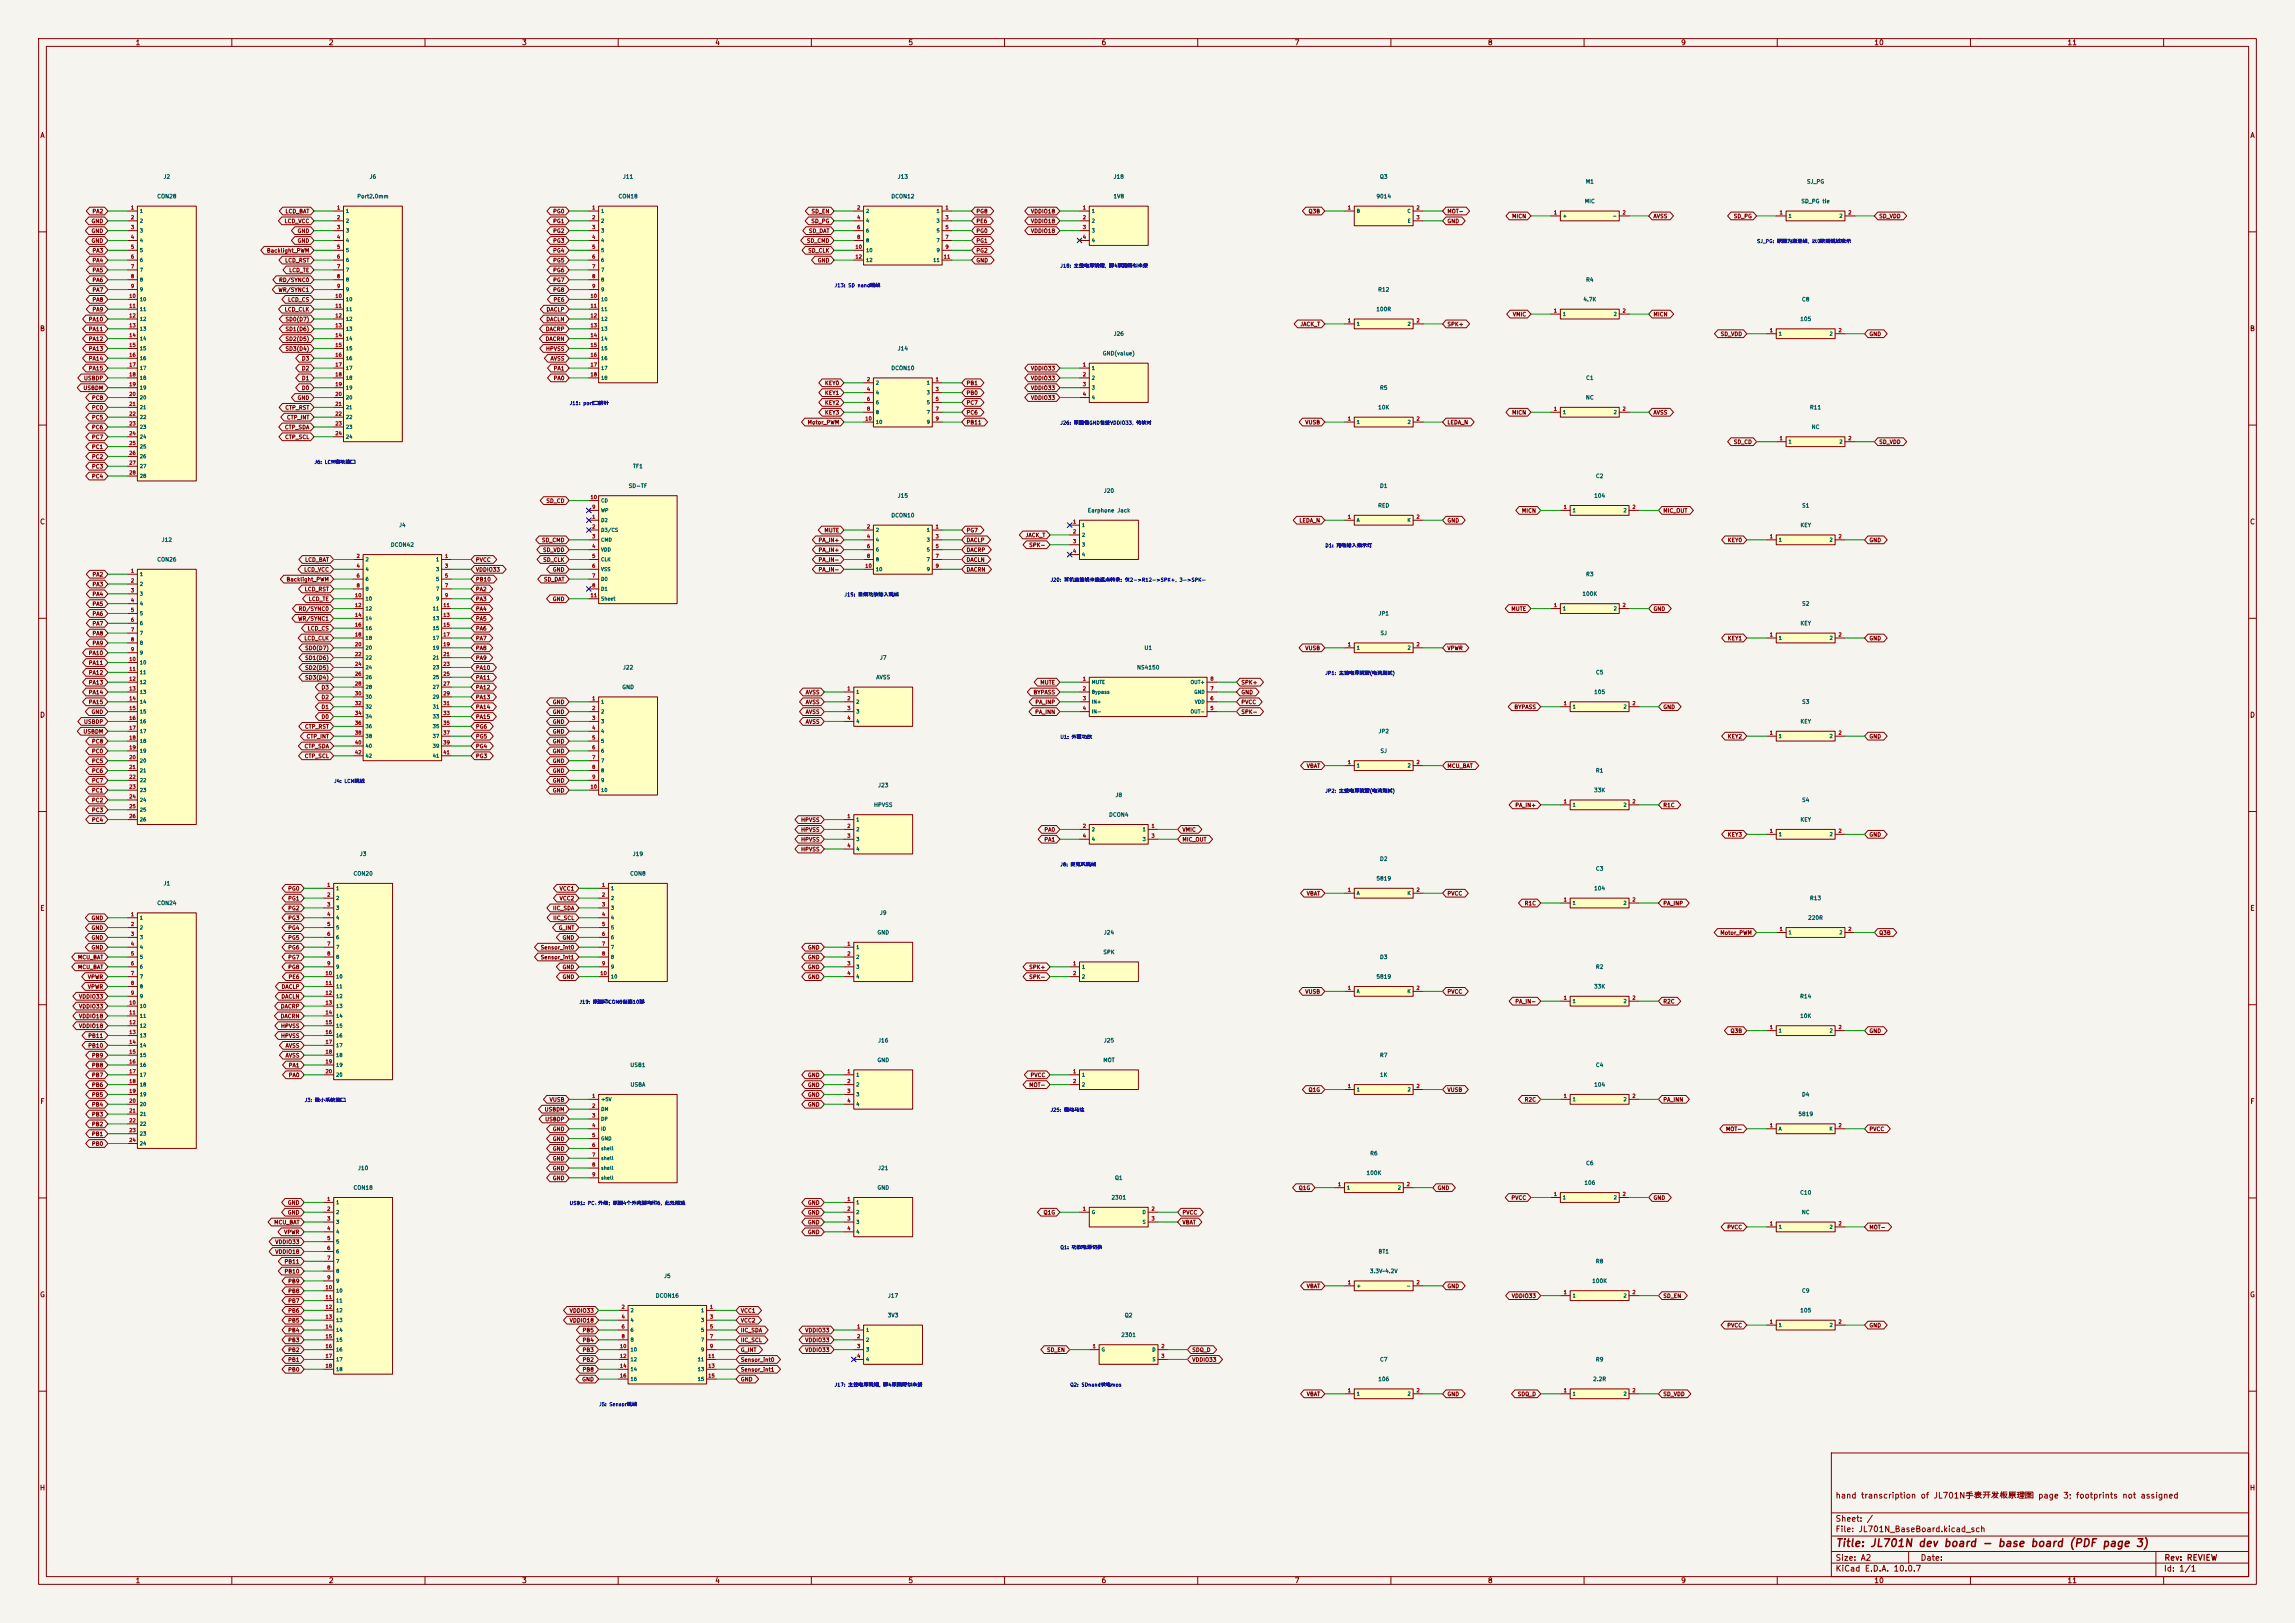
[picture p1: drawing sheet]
<svg xmlns="http://www.w3.org/2000/svg" width="594mm" height="420mm" viewBox="0 0 594 420" stroke-linecap="round" stroke-linejoin="round" font-family="sans-serif">
<defs><g id="words">
<text font-size="2" fill="#840000" x="475" y="400.8">Title: JL701N dev board - base board (PDF page 3)</text>
<g font-size="1.5" fill="#840000">
<text x="475" y="388.1">hand transcription of JL701N手表开发板原理图 page 3; footprints not assigned</text>
<text x="475" y="394.1">Sheet: /</text>
<text x="475" y="396.8">File: JL701N_BaseBoard.kicad_sch</text>
<text x="475" y="407">KiCad E.D.A. 10.0.7</text>
<text x="475" y="404.2">Size: A2</text>
<text x="497" y="404.2">Date:</text>
<text x="560" y="407">Id: 1/1</text>
<text x="560.1" y="404.2">Rev: REVIEW</text>
</g>
<g font-size="1.3" fill="#840000">
<text x="35" y="12">1</text>
<text x="85" y="12">2</text>
<text x="135" y="12">3</text>
<text x="185" y="12">4</text>
<text x="235" y="12">5</text>
<text x="285" y="12">6</text>
<text x="335" y="12">7</text>
<text x="385" y="12">8</text>
<text x="435" y="12">9</text>
<text x="485" y="12">10</text>
<text x="535" y="12">11</text>
<text x="10.3" y="36">A</text>
<text x="582.3" y="36">A</text>
<text x="10.2" y="86">B</text>
<text x="582.2" y="86">B</text>
<text x="10.2" y="136">C</text>
<text x="582.2" y="136">C</text>
<text x="10.2" y="186">D</text>
<text x="582.2" y="186">D</text>
<text x="10.3" y="236">E</text>
<text x="582.3" y="236">E</text>
<text x="10.3" y="286">F</text>
<text x="582.3" y="286">F</text>
<text x="10.2" y="336">G</text>
<text x="582.2" y="336">G</text>
<text x="10.2" y="386">H</text>
<text x="582.2" y="386">H</text>
<text x="35" y="410">1</text>
<text x="85" y="410">2</text>
<text x="135" y="410">3</text>
<text x="185" y="410">4</text>
<text x="235" y="410">5</text>
<text x="285" y="410">6</text>
<text x="335" y="410">7</text>
<text x="385" y="410">8</text>
<text x="435" y="410">9</text>
<text x="485" y="410">10</text>
<text x="535" y="410">11</text>
</g>
<g font-size="1" fill="#006464">
<text x="42.2" y="46.5">J2</text>
<text x="95.6" y="46.5">J6</text>
<text x="161.1" y="46.5">J11</text>
<text x="232.2" y="46.5">J13</text>
<text x="288.1" y="46.5">J18</text>
<text x="357" y="46.5">Q3</text>
<text x="410.3" y="47.7">M1</text>
<text x="467.6" y="47.7">SJ_PG</text>
<text x="40.6" y="51.6">CON28</text>
<text x="92.3" y="51.6">Port2.0mm</text>
<text x="160" y="51.6">CON18</text>
<text x="230.6" y="51.6">DCON12</text>
<text x="288.1" y="51.6">1V8</text>
<text x="356.1" y="51.6">9014</text>
<text x="410.1" y="52.8">MIC</text>
<text x="466.1" y="52.8">SD_PG tie</text>
<text x="356.6" y="75.7">R12</text>
<text x="410.4" y="73.1">R4</text>
<text x="356.1" y="80.8">100R</text>
<text x="409.7" y="78.2">4.7K</text>
<text x="465.8" y="83.3">105</text>
<text x="466.3" y="78.2">C8</text>
<text x="288.1" y="87.1">J26</text>
<text x="232.2" y="90.9">J14</text>
<text x="285.3" y="92.2">GND(value)</text>
<text x="230.6" y="96">DCON10</text>
<text x="357.1" y="101.1">R5</text>
<text x="410.4" y="98.5">C1</text>
<text x="356.6" y="106.2">10K</text>
<text x="410.4" y="103.6">NC</text>
<text x="468.3" y="106.2">R11</text>
<text x="468.8" y="111.2">NC</text>
<text x="163.7" y="121.4">TF1</text>
<text x="412.9" y="123.9">C2</text>
<text x="162.6" y="126.5">SD-TF</text>
<text x="232.2" y="129">J15</text>
<text x="285.6" y="127.8">J20</text>
<text x="356.6" y="131.6">RED</text>
<text x="357.1" y="126.5">D1</text>
<text x="412.5" y="129">104</text>
<text x="466.3" y="131.6">S1</text>
<text x="103.2" y="136.6">J4</text>
<text x="230.6" y="134.1">DCON10</text>
<text x="281.4" y="132.8">Earphone Jack</text>
<text x="465.9" y="136.6">KEY</text>
<text x="41.7" y="140.5">J12</text>
<text x="101" y="141.7">DCON42</text>
<text x="40.6" y="145.5">CON26</text>
<text x="410.4" y="149.3">R3</text>
<text x="409.5" y="154.4">100K</text>
<text x="356.7" y="159.5">JP1</text>
<text x="466.3" y="157">S2</text>
<text x="357.2" y="164.6">SJ</text>
<text x="465.9" y="162">KEY</text>
<text x="161.1" y="173.5">J22</text>
<text x="227.6" y="170.9">J7</text>
<text x="294.2" y="173.5">NS4150</text>
<text x="296.1" y="168.4">U1</text>
<text x="160.9" y="178.6">GND</text>
<text x="226.7" y="176">AVSS</text>
<text x="412.5" y="179.8">105</text>
<text x="412.9" y="174.7">C5</text>
<text x="466.3" y="182.4">S3</text>
<text x="356.7" y="190">JP2</text>
<text x="465.9" y="187.4">KEY</text>
<text x="357.2" y="195.1">SJ</text>
<text x="227.2" y="204">J23</text>
<text x="412.9" y="200.1">R1</text>
<text x="226.1" y="209">HPVSS</text>
<text x="288.6" y="206.5">J8</text>
<text x="412.5" y="205.2">33K</text>
<text x="466.3" y="207.8">S4</text>
<text x="286.9" y="211.6">DCON4</text>
<text x="465.9" y="212.8">KEY</text>
<text x="93" y="221.7">J3</text>
<text x="163.7" y="221.7">J19</text>
<text x="91.4" y="226.8">CON20</text>
<text x="163" y="226.8">CON8</text>
<text x="357.1" y="223">D2</text>
<text x="412.9" y="225.5">C3</text>
<text x="42.2" y="229.4">J1</text>
<text x="356.1" y="228.1">5819</text>
<text x="412.5" y="230.6">104</text>
<text x="468.3" y="233.2">R13</text>
<text x="40.6" y="234.4">CON24</text>
<text x="227.6" y="237">J9</text>
<text x="467.9" y="238.2">220R</text>
<text x="227" y="242.1">GND</text>
<text x="285.6" y="242.1">J24</text>
<text x="285.4" y="247.1">SPK</text>
<text x="357.1" y="248.4">D3</text>
<text x="412.9" y="250.9">R2</text>
<text x="356.1" y="253.5">5819</text>
<text x="412.5" y="256">33K</text>
<text x="465.8" y="258.6">R14</text>
<text x="465.8" y="263.6">10K</text>
<text x="227.2" y="270">J16</text>
<text x="285.6" y="270">J25</text>
<text x="227" y="275.1">GND</text>
<text x="285.4" y="275.1">MOT</text>
<text x="357.1" y="273.8">R7</text>
<text x="163" y="276.3">USB1</text>
<text x="163.1" y="281.4">USBA</text>
<text x="357.1" y="278.9">1K</text>
<text x="412.5" y="281.4">104</text>
<text x="412.9" y="276.3">C4</text>
<text x="466.3" y="284">D4</text>
<text x="465.4" y="289">5819</text>
<text x="354.5" y="299.2">R6</text>
<text x="92.5" y="303">J10</text>
<text x="227.2" y="303">J21</text>
<text x="288.5" y="305.6">Q1</text>
<text x="353.6" y="304.3">100K</text>
<text x="410.4" y="301.7">C6</text>
<text x="91.4" y="308.1">CON18</text>
<text x="227" y="308.1">GND</text>
<text x="287.6" y="310.6">2301</text>
<text x="410" y="306.8">106</text>
<text x="465.8" y="309.4">C10</text>
<text x="466.2" y="314.4">NC</text>
<text x="354.4" y="329.7">3.3V~4.2V</text>
<text x="356.7" y="324.6">BT1</text>
<text x="412.9" y="327.1">R8</text>
<text x="171.8" y="331">J5</text>
<text x="412" y="332.2">100K</text>
<text x="466.3" y="334.8">C9</text>
<text x="169.6" y="336">DCON16</text>
<text x="229.7" y="341.1">3V3</text>
<text x="229.7" y="336">J17</text>
<text x="291" y="341.1">Q2</text>
<text x="465.8" y="339.8">105</text>
<text x="290.1" y="346.2">2301</text>
<text x="357.1" y="352.5">C7</text>
<text x="412.9" y="352.5">R9</text>
<text x="356.6" y="357.6">106</text>
<text x="412.2" y="357.6">2.2R</text>
</g>
<g font-size="1" fill="#840000">
<text x="23.6" y="58">GND</text>
<text x="23.8" y="55.4">PA2</text>
<text x="73.5" y="58">LCD_VCC</text>
<text x="73.8" y="55.4">LCD_BAT</text>
<text x="143" y="55.4">PG0</text>
<text x="143" y="58">PG1</text>
<text x="209.9" y="58">SD_PG</text>
<text x="209.9" y="55.4">SD_EN</text>
<text x="252.6" y="55.4">PG8</text>
<text x="252.6" y="58">PE6</text>
<text x="266.7" y="55.4">VDDIO18</text>
<text x="266.7" y="58">VDDIO18</text>
<text x="338.6" y="55.4">Q3B</text>
<text x="374.5" y="58">GND</text>
<text x="374.5" y="55.4">MOT-</text>
<text x="391.2" y="56.7">MICN</text>
<text x="427.8" y="56.7">AVSS</text>
<text x="448.6" y="56.7">SD_PG</text>
<text x="486.3" y="56.7">SD_VDD</text>
<text x="23.6" y="60.5">GND</text>
<text x="23.6" y="63.1">GND</text>
<text x="23.8" y="65.6">PA3</text>
<text x="69" y="65.6">Backlight_PWM</text>
<text x="76.9" y="60.5">GND</text>
<text x="76.9" y="63.1">GND</text>
<text x="143" y="60.5">PG2</text>
<text x="143" y="63.1">PG3</text>
<text x="143" y="65.6">PG4</text>
<text x="208.7" y="63.1">SD_CMD</text>
<text x="209.1" y="65.6">SD_CLK</text>
<text x="209.2" y="60.5">SD_DAT</text>
<text x="252.6" y="60.5">PG0</text>
<text x="252.6" y="63.1">PG1</text>
<text x="252.6" y="65.6">PG2</text>
<text x="266.7" y="60.5">VDDIO18</text>
<text x="23.8" y="68.1">PA4</text>
<text x="23.8" y="70.7">PA5</text>
<text x="73.7" y="68.1">LCD_RST</text>
<text x="74.7" y="70.7">LCD_TE</text>
<text x="143" y="68.1">PG5</text>
<text x="143" y="70.7">PG6</text>
<text x="211.5" y="68.1">GND</text>
<text x="252.6" y="68.1">GND</text>
<text x="23.8" y="73.2">PA6</text>
<text x="23.8" y="75.8">PA7</text>
<text x="72" y="75.8">WR/SYNC1</text>
<text x="72.1" y="73.2">RD/SYNC0</text>
<text x="143" y="73.2">PG7</text>
<text x="143" y="75.8">PG8</text>
<text x="22.9" y="83.4">PA10</text>
<text x="23.8" y="78.3">PA8</text>
<text x="23.8" y="80.8">PA9</text>
<text x="73.6" y="80.8">LCD_CLK</text>
<text x="73.8" y="83.4">SD0(D7)</text>
<text x="74.4" y="78.3">LCD_CS</text>
<text x="141.3" y="83.4">DACLN</text>
<text x="141.3" y="80.8">DACLP</text>
<text x="143.1" y="78.3">PE6</text>
<text x="391.4" y="82.1">VMIC</text>
<text x="427.8" y="82.1">MICN</text>
<text x="22.9" y="85.9">PA11</text>
<text x="22.9" y="88.5">PA12</text>
<text x="73.8" y="85.9">SD1(D6)</text>
<text x="73.8" y="88.5">SD2(D5)</text>
<text x="141.1" y="88.5">DACRN</text>
<text x="141.1" y="85.9">DACRP</text>
<text x="336.4" y="84.6">JACK_T</text>
<text x="374.5" y="84.6">SPK+</text>
<text x="445.2" y="87.2">SD_VDD</text>
<text x="483.7" y="87.2">GND</text>
<text x="22.9" y="91">PA13</text>
<text x="22.9" y="93.5">PA14</text>
<text x="73.8" y="91">SD3(D4)</text>
<text x="78" y="93.5">D3</text>
<text x="141.2" y="91">HPVSS</text>
<text x="142.4" y="93.5">AVSS</text>
<text x="21.5" y="101.2">USBDM</text>
<text x="21.6" y="98.6">USBDP</text>
<text x="22.9" y="96.1">PA15</text>
<text x="78" y="96.1">D2</text>
<text x="78" y="98.6">D1</text>
<text x="78" y="101.2">D0</text>
<text x="143.2" y="96.1">PA1</text>
<text x="143.2" y="98.6">PA0</text>
<text x="213.4" y="99.9">KEY0</text>
<text x="250" y="99.9">PB1</text>
<text x="266.7" y="96.1">VDDIO33</text>
<text x="266.7" y="98.6">VDDIO33</text>
<text x="266.7" y="101.2">VDDIO33</text>
<text x="23.7" y="103.7">PC8</text>
<text x="23.7" y="106.2">PC0</text>
<text x="73.7" y="106.2">CTP_RST</text>
<text x="76.9" y="103.7">GND</text>
<text x="213.4" y="102.4">KEY1</text>
<text x="213.4" y="105">KEY2</text>
<text x="213.4" y="107.5">KEY3</text>
<text x="250" y="102.4">PB0</text>
<text x="250" y="105">PC7</text>
<text x="250" y="107.5">PC6</text>
<text x="266.7" y="103.7">VDDIO33</text>
<text x="391.2" y="107.5">MICN</text>
<text x="427.8" y="107.5">AVSS</text>
<text x="23.7" y="108.8">PC5</text>
<text x="23.7" y="111.3">PC6</text>
<text x="23.7" y="113.9">PC7</text>
<text x="73.6" y="111.3">CTP_SDA</text>
<text x="73.7" y="113.9">CTP_SCL</text>
<text x="74.1" y="108.8">CTP_INT</text>
<text x="208.9" y="110">Motor_PWM</text>
<text x="250" y="110">PB11</text>
<text x="337.7" y="110">VUSB</text>
<text x="374.5" y="110">LEDA_N</text>
<text x="23.7" y="116.4">PC1</text>
<text x="23.7" y="118.9">PC2</text>
<text x="448.6" y="115.1">SD_CD</text>
<text x="486.3" y="115.1">SD_VDD</text>
<text x="23.7" y="121.5">PC3</text>
<text x="23.7" y="124">PC4</text>
<text x="141.3" y="130.4">SD_CD</text>
<text x="213.3" y="138">MUTE</text>
<text x="250" y="138">PG7</text>
<text x="336.2" y="135.4">LEDA_N</text>
<text x="374.5" y="135.4">GND</text>
<text x="393.8" y="132.9">MICN</text>
<text x="430.4" y="132.9">MIC_OUT</text>
<text x="140.1" y="140.5">SD_CMD</text>
<text x="140.4" y="143.1">SD_VDD</text>
<text x="211.7" y="140.5">PA_IN+</text>
<text x="211.7" y="143.1">PA_IN+</text>
<text x="250" y="140.5">DACLP</text>
<text x="250" y="143.1">DACRP</text>
<text x="265.3" y="139.3">JACK_T</text>
<text x="266.3" y="141.8">SPK-</text>
<text x="447.1" y="140.5">KEY0</text>
<text x="483.7" y="140.5">GND</text>
<text x="23.8" y="149.4">PA2</text>
<text x="78.6" y="148.1">LCD_VCC</text>
<text x="78.8" y="145.6">LCD_BAT</text>
<text x="123" y="145.6">PVCC</text>
<text x="123" y="148.1">VDDIO33</text>
<text x="140.5" y="145.6">SD_CLK</text>
<text x="142.9" y="148.1">GND</text>
<text x="211.7" y="145.6">PA_IN-</text>
<text x="211.7" y="148.1">PA_IN-</text>
<text x="250" y="145.6">DACLN</text>
<text x="250" y="148.1">DACRN</text>
<text x="23.8" y="152">PA3</text>
<text x="23.8" y="154.5">PA4</text>
<text x="74" y="150.7">Backlight_PWM</text>
<text x="78.7" y="153.2">LCD_RST</text>
<text x="79.8" y="155.8">LCD_TE</text>
<text x="123" y="150.7">PB10</text>
<text x="123" y="153.2">PA2</text>
<text x="123" y="155.8">PA3</text>
<text x="140.7" y="150.7">SD_DAT</text>
<text x="142.9" y="155.8">GND</text>
<text x="23.8" y="157">PA5</text>
<text x="23.8" y="159.6">PA6</text>
<text x="77" y="160.8">WR/SYNC1</text>
<text x="77.2" y="158.3">RD/SYNC0</text>
<text x="123" y="158.3">PA4</text>
<text x="123" y="160.8">PA5</text>
<text x="391.1" y="158.3">MUTE</text>
<text x="427.8" y="158.3">GND</text>
<text x="23.8" y="162.1">PA7</text>
<text x="23.8" y="164.7">PA8</text>
<text x="23.8" y="167.2">PA9</text>
<text x="78.7" y="165.9">LCD_CLK</text>
<text x="79.5" y="163.4">LCD_CS</text>
<text x="123" y="165.9">PA7</text>
<text x="123" y="163.4">PA6</text>
<text x="447.1" y="165.9">KEY1</text>
<text x="483.7" y="165.9">GND</text>
<text x="22.9" y="169.7">PA10</text>
<text x="22.9" y="172.3">PA11</text>
<text x="78.8" y="168.5">SD0(D7)</text>
<text x="78.8" y="171">SD1(D6)</text>
<text x="78.8" y="173.5">SD2(D5)</text>
<text x="123" y="168.5">PA8</text>
<text x="123" y="171">PA9</text>
<text x="123" y="173.5">PA10</text>
<text x="337.7" y="168.5">VUSB</text>
<text x="374.5" y="168.5">VPWR</text>
<text x="22.9" y="174.8">PA12</text>
<text x="22.9" y="177.4">PA13</text>
<text x="22.9" y="179.9">PA14</text>
<text x="78.8" y="176.1">SD3(D4)</text>
<text x="83.1" y="178.6">D3</text>
<text x="123" y="176.1">PA11</text>
<text x="123" y="178.6">PA12</text>
<text x="208.4" y="179.9">AVSS</text>
<text x="267.4" y="179.9">BYPASS</text>
<text x="269.1" y="177.4">MUTE</text>
<text x="321.2" y="177.4">SPK+</text>
<text x="321.2" y="179.9">GND</text>
<text x="22.9" y="182.4">PA15</text>
<text x="23.6" y="185">GND</text>
<text x="83.1" y="181.2">D2</text>
<text x="83.1" y="183.7">D1</text>
<text x="123" y="181.2">PA13</text>
<text x="123" y="183.7">PA14</text>
<text x="142.9" y="182.4">GND</text>
<text x="142.9" y="185">GND</text>
<text x="208.4" y="182.4">AVSS</text>
<text x="208.4" y="185">AVSS</text>
<text x="267.8" y="185">PA_INN</text>
<text x="267.9" y="182.4">PA_INP</text>
<text x="321.2" y="185">SPK-</text>
<text x="321.2" y="182.4">PVCC</text>
<text x="391.8" y="183.7">BYPASS</text>
<text x="430.4" y="183.7">GND</text>
<text x="21.5" y="190.1">USBDM</text>
<text x="21.6" y="187.5">USBDP</text>
<text x="78.8" y="188.8">CTP_RST</text>
<text x="79.2" y="191.3">CTP_INT</text>
<text x="83.1" y="186.2">D0</text>
<text x="123" y="186.2">PA15</text>
<text x="123" y="188.8">PG6</text>
<text x="123" y="191.3">PG5</text>
<text x="142.9" y="187.5">GND</text>
<text x="142.9" y="190.1">GND</text>
<text x="208.4" y="187.5">AVSS</text>
<text x="447.1" y="191.3">KEY2</text>
<text x="483.7" y="191.3">GND</text>
<text x="23.7" y="192.6">PC8</text>
<text x="23.7" y="195.1">PC0</text>
<text x="23.7" y="197.7">PC5</text>
<text x="78.7" y="193.9">CTP_SDA</text>
<text x="78.7" y="196.4">CTP_SCL</text>
<text x="123" y="193.9">PG4</text>
<text x="123" y="196.4">PG3</text>
<text x="142.9" y="192.6">GND</text>
<text x="142.9" y="195.1">GND</text>
<text x="142.9" y="197.7">GND</text>
<text x="23.7" y="200.2">PC6</text>
<text x="23.7" y="202.8">PC7</text>
<text x="142.9" y="200.2">GND</text>
<text x="142.9" y="202.8">GND</text>
<text x="338.1" y="198.9">VBAT</text>
<text x="374.5" y="198.9">MCU_BAT</text>
<text x="23.7" y="205.3">PC1</text>
<text x="23.7" y="207.8">PC2</text>
<text x="142.9" y="205.3">GND</text>
<text x="392.1" y="209.1">PA_IN+</text>
<text x="430.4" y="209.1">R1C</text>
<text x="23.7" y="210.4">PC3</text>
<text x="23.7" y="212.9">PC4</text>
<text x="207.2" y="212.9">HPVSS</text>
<text x="207.2" y="215.5">HPVSS</text>
<text x="270.2" y="215.5">PA0</text>
<text x="305.9" y="215.5">VMIC</text>
<text x="207.2" y="218">HPVSS</text>
<text x="207.2" y="220.5">HPVSS</text>
<text x="270.2" y="218">PA1</text>
<text x="305.9" y="218">MIC_OUT</text>
<text x="447.1" y="216.7">KEY3</text>
<text x="483.7" y="216.7">GND</text>
<text x="74.5" y="233.2">PG1</text>
<text x="74.5" y="230.7">PG0</text>
<text x="144.7" y="230.7">VCC1</text>
<text x="144.7" y="233.2">VCC2</text>
<text x="338.1" y="232">VBAT</text>
<text x="374.5" y="232">PVCC</text>
<text x="23.6" y="238.3">GND</text>
<text x="74.5" y="235.8">PG2</text>
<text x="74.5" y="238.3">PG3</text>
<text x="143" y="235.8">IIC_SDA</text>
<text x="143.1" y="238.3">IIC_SCL</text>
<text x="394.5" y="234.5">R1C</text>
<text x="430.4" y="234.5">PA_INP</text>
<text x="23.6" y="240.9">GND</text>
<text x="23.6" y="243.4">GND</text>
<text x="23.6" y="245.9">GND</text>
<text x="74.5" y="243.4">PG5</text>
<text x="74.5" y="245.9">PG6</text>
<text x="74.5" y="240.9">PG4</text>
<text x="139.8" y="245.9">Sensor_int0</text>
<text x="144.5" y="240.9">G_INT</text>
<text x="145.5" y="243.4">GND</text>
<text x="209" y="245.9">GND</text>
<text x="445.1" y="242.1">Motor_PWM</text>
<text x="486.3" y="242.1">Q3B</text>
<text x="20" y="248.5">MCU_BAT</text>
<text x="20" y="251">MCU_BAT</text>
<text x="74.5" y="248.5">PG7</text>
<text x="74.5" y="251">PG8</text>
<text x="139.8" y="248.5">Sensor_int1</text>
<text x="145.5" y="251">GND</text>
<text x="209" y="248.5">GND</text>
<text x="209" y="251">GND</text>
<text x="266.3" y="251">SPK+</text>
<text x="22.6" y="253.6">VPWR</text>
<text x="22.6" y="256.1">VPWR</text>
<text x="72.7" y="256.1">DACLP</text>
<text x="74.6" y="253.6">PE6</text>
<text x="145.5" y="253.6">GND</text>
<text x="209" y="253.6">GND</text>
<text x="266.3" y="253.6">SPK-</text>
<text x="337.7" y="257.4">VUSB</text>
<text x="374.5" y="257.4">PVCC</text>
<text x="20.3" y="258.6">VDDIO33</text>
<text x="20.3" y="261.2">VDDIO33</text>
<text x="20.3" y="263.7">VDDIO18</text>
<text x="72.5" y="263.7">DACRN</text>
<text x="72.6" y="261.2">DACRP</text>
<text x="72.7" y="258.6">DACLN</text>
<text x="392.1" y="259.9">PA_IN-</text>
<text x="430.4" y="259.9">R2C</text>
<text x="20.3" y="266.3">VDDIO18</text>
<text x="22.7" y="268.8">PB11</text>
<text x="72.6" y="266.3">HPVSS</text>
<text x="72.6" y="268.8">HPVSS</text>
<text x="447.8" y="267.5">Q3B</text>
<text x="483.7" y="267.5">GND</text>
<text x="22.7" y="271.3">PB10</text>
<text x="23.7" y="273.9">PB9</text>
<text x="73.8" y="273.9">AVSS</text>
<text x="73.8" y="271.3">AVSS</text>
<text x="23.7" y="276.4">PB8</text>
<text x="23.7" y="279">PB7</text>
<text x="23.7" y="281.5">PB6</text>
<text x="74.6" y="279">PA0</text>
<text x="74.6" y="276.4">PA1</text>
<text x="209" y="279">GND</text>
<text x="209" y="281.5">GND</text>
<text x="266.3" y="281.5">MOT-</text>
<text x="266.6" y="279">PVCC</text>
<text x="23.7" y="286.6">PB4</text>
<text x="23.7" y="284">PB5</text>
<text x="140.9" y="287.8">USBDM</text>
<text x="142.1" y="285.3">VUSB</text>
<text x="209" y="284">GND</text>
<text x="209" y="286.6">GND</text>
<text x="338.6" y="282.8">Q1G</text>
<text x="374.5" y="282.8">VUSB</text>
<text x="394.5" y="285.3">R2C</text>
<text x="430.4" y="285.3">PA_INN</text>
<text x="23.7" y="289.1">PB3</text>
<text x="23.7" y="291.7">PB2</text>
<text x="141" y="290.4">USBDP</text>
<text x="142.9" y="292.9">GND</text>
<text x="446.6" y="292.9">MOT-</text>
<text x="483.7" y="292.9">PVCC</text>
<text x="23.7" y="294.2">PB1</text>
<text x="23.7" y="296.7">PB0</text>
<text x="142.9" y="295.5">GND</text>
<text x="142.9" y="298">GND</text>
<text x="142.9" y="300.5">GND</text>
<text x="142.9" y="303.1">GND</text>
<text x="142.9" y="305.6">GND</text>
<text x="74.4" y="312">GND</text>
<text x="209" y="312">GND</text>
<text x="336" y="308.2">Q1G</text>
<text x="372" y="308.2">GND</text>
<text x="391.1" y="310.7">PVCC</text>
<text x="427.8" y="310.7">GND</text>
<text x="70.8" y="317.1">MCU_BAT</text>
<text x="74.4" y="314.5">GND</text>
<text x="209" y="314.5">GND</text>
<text x="209" y="317.1">GND</text>
<text x="270" y="314.5">Q1G</text>
<text x="305.9" y="314.5">PVCC</text>
<text x="305.9" y="317.1">VBAT</text>
<text x="71.1" y="322.1">VDDIO33</text>
<text x="73.4" y="319.6">VPWR</text>
<text x="209" y="319.6">GND</text>
<text x="446.9" y="318.3">PVCC</text>
<text x="483.7" y="318.3">MOT-</text>
<text x="71.1" y="324.7">VDDIO18</text>
<text x="73.5" y="327.2">PB11</text>
<text x="73.5" y="329.8">PB10</text>
<text x="74.5" y="332.3">PB9</text>
<text x="74.5" y="334.8">PB8</text>
<text x="338.1" y="333.6">VBAT</text>
<text x="374.5" y="333.6">GND</text>
<text x="74.5" y="339.9">PB6</text>
<text x="74.5" y="337.4">PB7</text>
<text x="147.3" y="339.9">VDDIO33</text>
<text x="191.6" y="339.9">VCC1</text>
<text x="391.2" y="336.1">VDDIO33</text>
<text x="430.4" y="336.1">SD_EN</text>
<text x="74.5" y="342.5">PB5</text>
<text x="74.5" y="345">PB4</text>
<text x="74.5" y="347.5">PB3</text>
<text x="147.3" y="342.5">VDDIO18</text>
<text x="150.7" y="345">PB5</text>
<text x="150.7" y="347.5">PB4</text>
<text x="191.6" y="342.5">VCC2</text>
<text x="191.6" y="345">IIC_SDA</text>
<text x="191.6" y="347.5">IIC_SCL</text>
<text x="208.3" y="345">VDDIO33</text>
<text x="208.3" y="347.5">VDDIO33</text>
<text x="446.9" y="343.7">PVCC</text>
<text x="483.7" y="343.7">GND</text>
<text x="74.5" y="350.1">PB2</text>
<text x="74.5" y="352.6">PB1</text>
<text x="150.7" y="350.1">PB3</text>
<text x="150.7" y="352.6">PB2</text>
<text x="191.6" y="350.1">G_INT</text>
<text x="191.6" y="352.6">Sensor_int0</text>
<text x="208.3" y="350.1">VDDIO33</text>
<text x="270.9" y="350.1">SD_EN</text>
<text x="308.5" y="350.1">SDQ_D</text>
<text x="308.5" y="352.6">VDDIO33</text>
<text x="74.5" y="355.2">PB0</text>
<text x="150.6" y="357.7">GND</text>
<text x="150.7" y="355.2">PB8</text>
<text x="191.6" y="355.2">Sensor_int1</text>
<text x="191.6" y="357.7">GND</text>
<text x="338.1" y="361.5">VBAT</text>
<text x="374.5" y="361.5">GND</text>
<text x="392.7" y="361.5">SDQ_D</text>
<text x="430.4" y="361.5">SD_VDD</text>
</g>
<g font-size=".9" fill="#a90000">
<text x="33.8" y="54.4">1</text>
<text x="33.8" y="56.9">2</text>
<text x="33.8" y="59.5">3</text>
<text x="87.1" y="54.4">1</text>
<text x="87.1" y="56.9">2</text>
<text x="87.1" y="59.5">3</text>
<text x="153.2" y="54.4">1</text>
<text x="153.2" y="56.9">2</text>
<text x="153.2" y="59.5">3</text>
<text x="221.7" y="54.4">2</text>
<text x="221.7" y="56.9">4</text>
<text x="221.7" y="59.5">6</text>
<text x="244.6" y="54.4">1</text>
<text x="244.6" y="56.9">3</text>
<text x="244.6" y="59.5">5</text>
<text x="280.2" y="54.4">1</text>
<text x="280.2" y="56.9">2</text>
<text x="280.2" y="59.5">3</text>
<text x="348.7" y="54.4">1</text>
<text x="366.5" y="54.4">2</text>
<text x="366.5" y="56.9">3</text>
<text x="402.1" y="55.7">1</text>
<text x="419.9" y="55.7">2</text>
<text x="460.5" y="55.7">1</text>
<text x="478.3" y="55.7">2</text>
<text x="33.8" y="62">4</text>
<text x="33.8" y="64.6">5</text>
<text x="87.1" y="62">4</text>
<text x="87.1" y="64.6">5</text>
<text x="153.2" y="62">4</text>
<text x="153.2" y="64.6">5</text>
<text x="221.3" y="64.6">10</text>
<text x="221.7" y="62">8</text>
<text x="244.6" y="62">7</text>
<text x="244.6" y="64.6">9</text>
<text x="280.2" y="62">4</text>
<text x="33.8" y="67.1">6</text>
<text x="33.8" y="69.6">7</text>
<text x="87.1" y="67.1">6</text>
<text x="87.1" y="69.6">7</text>
<text x="153.2" y="67.1">6</text>
<text x="153.2" y="69.6">7</text>
<text x="221.3" y="67.1">12</text>
<text x="244.2" y="67.1">11</text>
<text x="33.3" y="77.3">10</text>
<text x="33.8" y="72.2">8</text>
<text x="33.8" y="74.7">9</text>
<text x="86.7" y="77.3">10</text>
<text x="87.1" y="72.2">8</text>
<text x="87.1" y="74.7">9</text>
<text x="152.7" y="77.3">10</text>
<text x="153.2" y="72.2">8</text>
<text x="153.2" y="74.7">9</text>
<text x="33.3" y="79.8">11</text>
<text x="33.3" y="82.3">12</text>
<text x="86.7" y="79.8">11</text>
<text x="86.7" y="82.3">12</text>
<text x="152.7" y="79.8">11</text>
<text x="152.7" y="82.3">12</text>
<text x="348.7" y="83.6">1</text>
<text x="366.5" y="83.6">2</text>
<text x="402.1" y="81.1">1</text>
<text x="419.9" y="81.1">2</text>
<text x="33.3" y="84.9">13</text>
<text x="33.3" y="87.4">14</text>
<text x="33.3" y="90">15</text>
<text x="86.7" y="84.9">13</text>
<text x="86.7" y="87.4">14</text>
<text x="86.7" y="90">15</text>
<text x="152.7" y="84.9">13</text>
<text x="152.7" y="87.4">14</text>
<text x="152.7" y="90">15</text>
<text x="458" y="86.2">1</text>
<text x="475.7" y="86.2">2</text>
<text x="33.3" y="92.5">16</text>
<text x="33.3" y="95">17</text>
<text x="86.7" y="92.5">16</text>
<text x="86.7" y="95">17</text>
<text x="152.7" y="92.5">16</text>
<text x="152.7" y="95">17</text>
<text x="280.2" y="95">1</text>
<text x="33.3" y="97.6">18</text>
<text x="33.3" y="100.1">19</text>
<text x="86.7" y="97.6">18</text>
<text x="86.7" y="100.1">19</text>
<text x="152.7" y="97.6">18</text>
<text x="224.3" y="98.9">2</text>
<text x="224.3" y="101.4">4</text>
<text x="242.1" y="98.9">1</text>
<text x="242.1" y="101.4">3</text>
<text x="280.2" y="97.6">2</text>
<text x="280.2" y="100.1">3</text>
<text x="33.3" y="102.7">20</text>
<text x="33.3" y="105.2">21</text>
<text x="33.3" y="107.7">22</text>
<text x="86.7" y="102.7">20</text>
<text x="86.7" y="105.2">21</text>
<text x="86.7" y="107.7">22</text>
<text x="224.3" y="103.9">6</text>
<text x="224.3" y="106.5">8</text>
<text x="242.1" y="103.9">5</text>
<text x="242.1" y="106.5">7</text>
<text x="280.2" y="102.7">4</text>
<text x="402.1" y="106.5">1</text>
<text x="419.9" y="106.5">2</text>
<text x="33.3" y="110.3">23</text>
<text x="33.3" y="112.8">24</text>
<text x="86.7" y="110.3">23</text>
<text x="86.7" y="112.8">24</text>
<text x="223.8" y="109">10</text>
<text x="242.1" y="109">9</text>
<text x="348.7" y="109">1</text>
<text x="366.5" y="109">2</text>
<text x="33.3" y="115.4">25</text>
<text x="33.3" y="117.9">26</text>
<text x="460.5" y="114.1">1</text>
<text x="478.3" y="114.1">2</text>
<text x="33.3" y="120.4">27</text>
<text x="33.3" y="123">28</text>
<text x="152.7" y="129.3">10</text>
<text x="153.2" y="131.9">9</text>
<text x="404.6" y="131.9">1</text>
<text x="422.4" y="131.9">2</text>
<text x="153.2" y="134.4">1</text>
<text x="153.2" y="137">2</text>
<text x="224.3" y="137">2</text>
<text x="242.1" y="137">1</text>
<text x="277.6" y="135.7">1</text>
<text x="348.7" y="134.4">1</text>
<text x="366.5" y="134.4">2</text>
<text x="153.2" y="139.5">3</text>
<text x="153.2" y="142">4</text>
<text x="224.3" y="139.5">4</text>
<text x="224.3" y="142">6</text>
<text x="242.1" y="139.5">3</text>
<text x="242.1" y="142">5</text>
<text x="277.6" y="138.2">2</text>
<text x="277.6" y="140.8">3</text>
<text x="277.6" y="143.3">4</text>
<text x="458" y="139.5">1</text>
<text x="475.7" y="139.5">2</text>
<text x="33.8" y="148.4">1</text>
<text x="92.2" y="144.6">2</text>
<text x="92.2" y="147.1">4</text>
<text x="92.2" y="149.7">6</text>
<text x="115.1" y="144.6">1</text>
<text x="115.1" y="147.1">3</text>
<text x="115.1" y="149.7">5</text>
<text x="153.2" y="144.6">5</text>
<text x="153.2" y="147.1">6</text>
<text x="153.2" y="149.7">7</text>
<text x="223.8" y="147.1">10</text>
<text x="224.3" y="144.6">8</text>
<text x="242.1" y="144.6">7</text>
<text x="242.1" y="147.1">9</text>
<text x="33.8" y="150.9">2</text>
<text x="33.8" y="153.5">3</text>
<text x="91.8" y="154.7">10</text>
<text x="92.2" y="152.2">8</text>
<text x="115.1" y="152.2">7</text>
<text x="115.1" y="154.7">9</text>
<text x="152.7" y="154.7">11</text>
<text x="153.2" y="152.2">8</text>
<text x="33.8" y="156">4</text>
<text x="33.8" y="158.5">5</text>
<text x="33.8" y="161.1">6</text>
<text x="91.8" y="157.3">12</text>
<text x="91.8" y="159.8">14</text>
<text x="114.6" y="157.3">11</text>
<text x="114.6" y="159.8">13</text>
<text x="402.1" y="157.3">1</text>
<text x="419.9" y="157.3">2</text>
<text x="33.8" y="163.6">7</text>
<text x="33.8" y="166.2">8</text>
<text x="91.8" y="162.4">16</text>
<text x="91.8" y="164.9">18</text>
<text x="91.8" y="167.4">20</text>
<text x="114.6" y="162.4">15</text>
<text x="114.6" y="164.9">17</text>
<text x="114.6" y="167.4">19</text>
<text x="348.7" y="167.4">1</text>
<text x="366.5" y="167.4">2</text>
<text x="458" y="164.9">1</text>
<text x="475.7" y="164.9">2</text>
<text x="33.3" y="171.2">10</text>
<text x="33.3" y="173.8">11</text>
<text x="33.8" y="168.7">9</text>
<text x="91.8" y="170">22</text>
<text x="91.8" y="172.5">24</text>
<text x="114.6" y="170">21</text>
<text x="114.6" y="172.5">23</text>
<text x="33.3" y="176.3">12</text>
<text x="33.3" y="178.9">13</text>
<text x="91.8" y="175.1">26</text>
<text x="91.8" y="177.6">28</text>
<text x="114.6" y="175.1">25</text>
<text x="114.6" y="177.6">27</text>
<text x="219.2" y="178.9">1</text>
<text x="280.2" y="176.3">1</text>
<text x="280.2" y="178.9">2</text>
<text x="313.2" y="178.9">7</text>
<text x="313.2" y="176.3">8</text>
<text x="33.3" y="181.4">14</text>
<text x="33.3" y="183.9">15</text>
<text x="91.8" y="180.1">30</text>
<text x="91.8" y="182.7">32</text>
<text x="91.8" y="185.2">34</text>
<text x="114.6" y="180.1">29</text>
<text x="114.6" y="182.7">31</text>
<text x="114.6" y="185.2">33</text>
<text x="153.2" y="181.4">1</text>
<text x="153.2" y="183.9">2</text>
<text x="219.2" y="181.4">2</text>
<text x="219.2" y="183.9">3</text>
<text x="280.2" y="181.4">3</text>
<text x="280.2" y="183.9">4</text>
<text x="313.2" y="183.9">5</text>
<text x="313.2" y="181.4">6</text>
<text x="404.6" y="182.7">1</text>
<text x="422.4" y="182.7">2</text>
<text x="33.3" y="186.5">16</text>
<text x="33.3" y="189">17</text>
<text x="33.3" y="191.6">18</text>
<text x="91.8" y="187.8">36</text>
<text x="91.8" y="190.3">38</text>
<text x="114.6" y="187.8">35</text>
<text x="114.6" y="190.3">37</text>
<text x="153.2" y="186.5">3</text>
<text x="153.2" y="189">4</text>
<text x="153.2" y="191.6">5</text>
<text x="219.2" y="186.5">4</text>
<text x="458" y="190.3">1</text>
<text x="475.7" y="190.3">2</text>
<text x="33.3" y="194.1">19</text>
<text x="33.3" y="196.6">20</text>
<text x="91.8" y="192.8">40</text>
<text x="91.8" y="195.4">42</text>
<text x="114.6" y="192.8">39</text>
<text x="114.6" y="195.4">41</text>
<text x="153.2" y="194.1">6</text>
<text x="153.2" y="196.6">7</text>
<text x="348.7" y="197.9">1</text>
<text x="366.5" y="197.9">2</text>
<text x="33.3" y="199.2">21</text>
<text x="33.3" y="201.7">22</text>
<text x="153.2" y="199.2">8</text>
<text x="153.2" y="201.7">9</text>
<text x="33.3" y="204.3">23</text>
<text x="33.3" y="206.8">24</text>
<text x="33.3" y="209.3">25</text>
<text x="152.7" y="204.3">10</text>
<text x="404.6" y="208.1">1</text>
<text x="422.4" y="208.1">2</text>
<text x="33.3" y="211.9">26</text>
<text x="219.2" y="211.9">1</text>
<text x="219.2" y="214.4">2</text>
<text x="280.2" y="214.4">2</text>
<text x="297.9" y="214.4">1</text>
<text x="458" y="215.7">1</text>
<text x="475.7" y="215.7">2</text>
<text x="219.2" y="217">3</text>
<text x="219.2" y="219.5">4</text>
<text x="280.2" y="217">4</text>
<text x="297.9" y="217">3</text>
<text x="84.6" y="229.7">1</text>
<text x="84.6" y="232.2">2</text>
<text x="155.7" y="229.7">1</text>
<text x="155.7" y="232.2">2</text>
<text x="348.7" y="230.9">1</text>
<text x="366.5" y="230.9">2</text>
<text x="404.6" y="233.5">1</text>
<text x="422.4" y="233.5">2</text>
<text x="33.8" y="237.3">1</text>
<text x="33.8" y="239.8">2</text>
<text x="84.6" y="234.7">3</text>
<text x="84.6" y="237.3">4</text>
<text x="84.6" y="239.8">5</text>
<text x="155.7" y="234.7">3</text>
<text x="155.7" y="237.3">4</text>
<text x="155.7" y="239.8">5</text>
<text x="33.8" y="242.4">3</text>
<text x="33.8" y="244.9">4</text>
<text x="84.6" y="242.4">6</text>
<text x="84.6" y="244.9">7</text>
<text x="155.7" y="242.4">6</text>
<text x="155.7" y="244.9">7</text>
<text x="219.2" y="244.9">1</text>
<text x="460.5" y="241.1">1</text>
<text x="478.3" y="241.1">2</text>
<text x="33.8" y="247.4">5</text>
<text x="33.8" y="250">6</text>
<text x="84.6" y="247.4">8</text>
<text x="84.6" y="250">9</text>
<text x="155.7" y="247.4">8</text>
<text x="155.7" y="250">9</text>
<text x="219.2" y="247.4">2</text>
<text x="219.2" y="250">3</text>
<text x="277.6" y="250">1</text>
<text x="33.8" y="252.5">7</text>
<text x="33.8" y="255.1">8</text>
<text x="33.8" y="257.6">9</text>
<text x="84.1" y="252.5">10</text>
<text x="84.1" y="255.1">11</text>
<text x="84.1" y="257.6">12</text>
<text x="155.3" y="252.5">10</text>
<text x="219.2" y="252.5">4</text>
<text x="277.6" y="252.5">2</text>
<text x="348.7" y="256.3">1</text>
<text x="366.5" y="256.3">2</text>
<text x="33.3" y="260.1">10</text>
<text x="33.3" y="262.7">11</text>
<text x="84.1" y="260.1">13</text>
<text x="84.1" y="262.7">14</text>
<text x="404.6" y="258.9">1</text>
<text x="422.4" y="258.9">2</text>
<text x="33.3" y="265.2">12</text>
<text x="33.3" y="267.8">13</text>
<text x="84.1" y="265.2">15</text>
<text x="84.1" y="267.8">16</text>
<text x="458" y="266.5">1</text>
<text x="475.7" y="266.5">2</text>
<text x="33.3" y="270.3">14</text>
<text x="33.3" y="272.8">15</text>
<text x="33.3" y="275.4">16</text>
<text x="84.1" y="270.3">17</text>
<text x="84.1" y="272.8">18</text>
<text x="84.1" y="275.4">19</text>
<text x="33.3" y="277.9">17</text>
<text x="33.3" y="280.5">18</text>
<text x="84.1" y="277.9">20</text>
<text x="219.2" y="277.9">1</text>
<text x="219.2" y="280.5">2</text>
<text x="277.6" y="277.9">1</text>
<text x="277.6" y="280.5">2</text>
<text x="348.7" y="281.7">1</text>
<text x="366.5" y="281.7">2</text>
<text x="33.3" y="283">19</text>
<text x="33.3" y="285.5">20</text>
<text x="153.2" y="284.3">1</text>
<text x="153.2" y="286.8">2</text>
<text x="219.2" y="283">3</text>
<text x="219.2" y="285.5">4</text>
<text x="404.6" y="284.3">1</text>
<text x="422.4" y="284.3">2</text>
<text x="33.3" y="288.1">21</text>
<text x="33.3" y="290.6">22</text>
<text x="33.3" y="293.2">23</text>
<text x="153.2" y="289.4">3</text>
<text x="153.2" y="291.9">4</text>
<text x="458" y="291.9">1</text>
<text x="475.7" y="291.9">2</text>
<text x="33.3" y="295.7">24</text>
<text x="153.2" y="294.4">5</text>
<text x="153.2" y="297">6</text>
<text x="153.2" y="299.5">7</text>
<text x="153.2" y="302.1">8</text>
<text x="153.2" y="304.6">9</text>
<text x="84.6" y="310.9">1</text>
<text x="219.2" y="310.9">1</text>
<text x="346.2" y="307.1">1</text>
<text x="364" y="307.1">2</text>
<text x="402.1" y="309.7">1</text>
<text x="419.9" y="309.7">2</text>
<text x="84.6" y="313.5">2</text>
<text x="84.6" y="316">3</text>
<text x="219.2" y="313.5">2</text>
<text x="219.2" y="316">3</text>
<text x="280.2" y="313.5">1</text>
<text x="297.9" y="313.5">2</text>
<text x="297.9" y="316">3</text>
<text x="458" y="317.3">1</text>
<text x="475.7" y="317.3">2</text>
<text x="84.6" y="318.6">4</text>
<text x="84.6" y="321.1">5</text>
<text x="84.6" y="323.6">6</text>
<text x="219.2" y="318.6">4</text>
<text x="84.6" y="326.2">7</text>
<text x="84.6" y="328.7">8</text>
<text x="84.1" y="333.8">10</text>
<text x="84.6" y="331.3">9</text>
<text x="348.7" y="332.5">1</text>
<text x="366.5" y="332.5">2</text>
<text x="404.6" y="335.1">1</text>
<text x="422.4" y="335.1">2</text>
<text x="84.1" y="336.3">11</text>
<text x="84.1" y="338.9">12</text>
<text x="84.1" y="341.4">13</text>
<text x="160.8" y="338.9">2</text>
<text x="160.8" y="341.4">4</text>
<text x="183.6" y="338.9">1</text>
<text x="183.6" y="341.4">3</text>
<text x="84.1" y="344">14</text>
<text x="84.1" y="346.5">15</text>
<text x="160.8" y="344">6</text>
<text x="160.8" y="346.5">8</text>
<text x="183.6" y="344">5</text>
<text x="183.6" y="346.5">7</text>
<text x="221.7" y="344">1</text>
<text x="221.7" y="346.5">2</text>
<text x="458" y="342.7">1</text>
<text x="475.7" y="342.7">2</text>
<text x="84.1" y="349">16</text>
<text x="84.1" y="351.6">17</text>
<text x="160.3" y="349">10</text>
<text x="160.3" y="351.6">12</text>
<text x="183.2" y="351.6">11</text>
<text x="183.6" y="349">9</text>
<text x="221.7" y="349">3</text>
<text x="221.7" y="351.6">4</text>
<text x="282.7" y="349">1</text>
<text x="300.5" y="349">2</text>
<text x="300.5" y="351.6">3</text>
<text x="84.1" y="354.1">18</text>
<text x="160.3" y="354.1">14</text>
<text x="160.3" y="356.7">16</text>
<text x="183.2" y="354.1">13</text>
<text x="183.2" y="356.7">15</text>
<text x="348.7" y="360.5">1</text>
<text x="366.5" y="360.5">2</text>
<text x="404.6" y="360.5">1</text>
<text x="422.4" y="360.5">2</text>
</g>
<g font-size=".9" fill="#006464">
<text x="36.1" y="55.3">1</text>
<text x="36.1" y="57.8">2</text>
<text x="89.4" y="55.3">1</text>
<text x="89.4" y="57.8">2</text>
<text x="155.5" y="55.3">1</text>
<text x="155.5" y="57.8">2</text>
<text x="224" y="55.3">2</text>
<text x="224" y="57.8">4</text>
<text x="242.3" y="55.3">1</text>
<text x="242.3" y="57.8">3</text>
<text x="282.5" y="55.3">1</text>
<text x="282.5" y="57.8">2</text>
<text x="351" y="55.3">B</text>
<text x="364.2" y="55.3">C</text>
<text x="364.2" y="57.8">E</text>
<text x="404.4" y="56.6">+</text>
<text x="417.3" y="56.6">-</text>
<text x="462.8" y="56.6">1</text>
<text x="476" y="56.6">2</text>
<text x="36.1" y="60.4">3</text>
<text x="36.1" y="62.9">4</text>
<text x="36.1" y="65.5">5</text>
<text x="89.4" y="60.4">3</text>
<text x="89.4" y="62.9">4</text>
<text x="89.4" y="65.5">5</text>
<text x="155.5" y="60.4">3</text>
<text x="155.5" y="62.9">4</text>
<text x="155.5" y="65.5">5</text>
<text x="224" y="60.4">6</text>
<text x="224" y="62.9">8</text>
<text x="224" y="65.5">10</text>
<text x="242.3" y="60.4">5</text>
<text x="242.3" y="62.9">7</text>
<text x="242.3" y="65.5">9</text>
<text x="282.5" y="60.4">3</text>
<text x="282.5" y="62.9">4</text>
<text x="36.1" y="68">6</text>
<text x="36.1" y="70.5">7</text>
<text x="89.4" y="68">6</text>
<text x="89.4" y="70.5">7</text>
<text x="155.5" y="68">6</text>
<text x="155.5" y="70.5">7</text>
<text x="224" y="68">12</text>
<text x="241.4" y="68">11</text>
<text x="36.1" y="73.1">8</text>
<text x="36.1" y="75.6">9</text>
<text x="89.4" y="73.1">8</text>
<text x="89.4" y="75.6">9</text>
<text x="155.5" y="73.1">8</text>
<text x="155.5" y="75.6">9</text>
<text x="36.1" y="78.2">10</text>
<text x="36.1" y="80.7">11</text>
<text x="36.1" y="83.2">12</text>
<text x="89.4" y="78.2">10</text>
<text x="89.4" y="80.7">11</text>
<text x="89.4" y="83.2">12</text>
<text x="155.5" y="78.2">10</text>
<text x="155.5" y="80.7">11</text>
<text x="155.5" y="83.2">12</text>
<text x="404.4" y="82">1</text>
<text x="417.5" y="82">2</text>
<text x="36.1" y="85.8">13</text>
<text x="36.1" y="88.3">14</text>
<text x="89.4" y="85.8">13</text>
<text x="89.4" y="88.3">14</text>
<text x="155.5" y="85.8">13</text>
<text x="155.5" y="88.3">14</text>
<text x="351" y="84.5">1</text>
<text x="364.2" y="84.5">2</text>
<text x="460.3" y="87">1</text>
<text x="473.4" y="87">2</text>
<text x="36.1" y="90.9">15</text>
<text x="36.1" y="93.4">16</text>
<text x="36.1" y="95.9">17</text>
<text x="89.4" y="90.9">15</text>
<text x="89.4" y="93.4">16</text>
<text x="89.4" y="95.9">17</text>
<text x="155.5" y="90.9">15</text>
<text x="155.5" y="93.4">16</text>
<text x="155.5" y="95.9">17</text>
<text x="282.5" y="95.9">1</text>
<text x="36.1" y="98.5">18</text>
<text x="36.1" y="101">19</text>
<text x="89.4" y="98.5">18</text>
<text x="89.4" y="101">19</text>
<text x="155.5" y="98.5">18</text>
<text x="226.6" y="99.7">2</text>
<text x="239.7" y="99.7">1</text>
<text x="282.5" y="98.5">2</text>
<text x="282.5" y="101">3</text>
<text x="36.1" y="103.6">20</text>
<text x="36.1" y="106.1">21</text>
<text x="89.4" y="103.6">20</text>
<text x="89.4" y="106.1">21</text>
<text x="226.6" y="102.3">4</text>
<text x="226.6" y="104.8">6</text>
<text x="226.6" y="107.4">8</text>
<text x="239.7" y="102.3">3</text>
<text x="239.7" y="104.8">5</text>
<text x="239.7" y="107.4">7</text>
<text x="282.5" y="103.6">4</text>
<text x="404.4" y="107.4">1</text>
<text x="417.5" y="107.4">2</text>
<text x="36.1" y="108.6">22</text>
<text x="36.1" y="111.2">23</text>
<text x="36.1" y="113.7">24</text>
<text x="89.4" y="108.6">22</text>
<text x="89.4" y="111.2">23</text>
<text x="89.4" y="113.7">24</text>
<text x="226.6" y="109.9">10</text>
<text x="239.7" y="109.9">9</text>
<text x="351" y="109.9">1</text>
<text x="364.2" y="109.9">2</text>
<text x="36.1" y="116.3">25</text>
<text x="36.1" y="118.8">26</text>
<text x="462.8" y="115">1</text>
<text x="476" y="115">2</text>
<text x="36.1" y="121.3">27</text>
<text x="36.1" y="123.9">28</text>
<text x="155.5" y="130.2">CD</text>
<text x="155.5" y="135.3">D2</text>
<text x="155.5" y="137.8">D3/CS</text>
<text x="155.5" y="132.8">WP</text>
<text x="226.6" y="137.8">2</text>
<text x="239.7" y="137.8">1</text>
<text x="279.9" y="136.6">1</text>
<text x="351" y="135.3">A</text>
<text x="364.2" y="135.3">K</text>
<text x="406.9" y="132.8">1</text>
<text x="420.1" y="132.8">2</text>
<text x="155.5" y="140.4">CMD</text>
<text x="155.5" y="142.9">VDD</text>
<text x="226.6" y="140.4">4</text>
<text x="226.6" y="142.9">6</text>
<text x="239.7" y="140.4">3</text>
<text x="239.7" y="142.9">5</text>
<text x="279.9" y="139.1">2</text>
<text x="279.9" y="141.7">3</text>
<text x="460.3" y="140.4">1</text>
<text x="473.4" y="140.4">2</text>
<text x="36.1" y="149.3">1</text>
<text x="94.5" y="145.5">2</text>
<text x="94.5" y="148">4</text>
<text x="112.7" y="145.5">1</text>
<text x="112.7" y="148">3</text>
<text x="155.5" y="145.5">CLK</text>
<text x="155.5" y="148">VSS</text>
<text x="226.6" y="145.5">8</text>
<text x="226.6" y="148">10</text>
<text x="239.7" y="145.5">7</text>
<text x="239.7" y="148">9</text>
<text x="279.9" y="144.2">4</text>
<text x="36.1" y="151.8">2</text>
<text x="36.1" y="154.4">3</text>
<text x="94.5" y="150.5">6</text>
<text x="94.5" y="153.1">8</text>
<text x="94.5" y="155.6">10</text>
<text x="112.7" y="150.5">5</text>
<text x="112.7" y="153.1">7</text>
<text x="112.7" y="155.6">9</text>
<text x="155.5" y="150.5">D0</text>
<text x="155.5" y="153.1">D1</text>
<text x="155.5" y="155.6">Sheet</text>
<text x="36.1" y="156.9">4</text>
<text x="36.1" y="159.4">5</text>
<text x="36.1" y="162">6</text>
<text x="94.5" y="158.2">12</text>
<text x="94.5" y="160.7">14</text>
<text x="111.9" y="158.2">11</text>
<text x="111.9" y="160.7">13</text>
<text x="404.4" y="158.2">1</text>
<text x="417.5" y="158.2">2</text>
<text x="36.1" y="164.5">7</text>
<text x="36.1" y="167.1">8</text>
<text x="94.5" y="163.2">16</text>
<text x="94.5" y="165.8">18</text>
<text x="111.9" y="163.2">15</text>
<text x="111.9" y="165.8">17</text>
<text x="460.3" y="165.8">1</text>
<text x="473.4" y="165.8">2</text>
<text x="36.1" y="169.6">9</text>
<text x="36.1" y="172.1">10</text>
<text x="94.5" y="168.3">20</text>
<text x="94.5" y="170.9">22</text>
<text x="94.5" y="173.4">24</text>
<text x="111.9" y="168.3">19</text>
<text x="111.9" y="170.9">21</text>
<text x="111.9" y="173.4">23</text>
<text x="351" y="168.3">1</text>
<text x="364.2" y="168.3">2</text>
<text x="36.1" y="174.7">11</text>
<text x="36.1" y="177.2">12</text>
<text x="36.1" y="179.8">13</text>
<text x="94.5" y="175.9">26</text>
<text x="94.5" y="178.5">28</text>
<text x="111.9" y="175.9">25</text>
<text x="111.9" y="178.5">27</text>
<text x="221.5" y="179.8">1</text>
<text x="282.5" y="177.2">MUTE</text>
<text x="282.5" y="179.8">Bypass</text>
<text x="308" y="177.2">OUT+</text>
<text x="309" y="179.8">GND</text>
<text x="36.1" y="182.3">14</text>
<text x="36.1" y="184.8">15</text>
<text x="94.5" y="181">30</text>
<text x="94.5" y="183.6">32</text>
<text x="111.9" y="181">29</text>
<text x="111.9" y="183.6">31</text>
<text x="155.5" y="182.3">1</text>
<text x="155.5" y="184.8">2</text>
<text x="221.5" y="182.3">2</text>
<text x="221.5" y="184.8">3</text>
<text x="282.5" y="182.3">IN+</text>
<text x="282.5" y="184.8">IN-</text>
<text x="308" y="184.8">OUT-</text>
<text x="309.2" y="182.3">VDD</text>
<text x="406.9" y="183.6">1</text>
<text x="420.1" y="183.6">2</text>
<text x="36.1" y="187.4">16</text>
<text x="36.1" y="189.9">17</text>
<text x="94.5" y="186.1">34</text>
<text x="94.5" y="188.6">36</text>
<text x="94.5" y="191.2">38</text>
<text x="111.9" y="186.1">33</text>
<text x="111.9" y="188.6">35</text>
<text x="111.9" y="191.2">37</text>
<text x="155.5" y="187.4">3</text>
<text x="155.5" y="189.9">4</text>
<text x="221.5" y="187.4">4</text>
<text x="460.3" y="191.2">1</text>
<text x="473.4" y="191.2">2</text>
<text x="36.1" y="192.5">18</text>
<text x="36.1" y="195">19</text>
<text x="36.1" y="197.5">20</text>
<text x="94.5" y="193.7">40</text>
<text x="94.5" y="196.3">42</text>
<text x="111.9" y="193.7">39</text>
<text x="111.9" y="196.3">41</text>
<text x="155.5" y="192.5">5</text>
<text x="155.5" y="195">6</text>
<text x="155.5" y="197.5">7</text>
<text x="36.1" y="200.1">21</text>
<text x="36.1" y="202.6">22</text>
<text x="155.5" y="200.1">8</text>
<text x="155.5" y="202.6">9</text>
<text x="351" y="198.8">1</text>
<text x="364.2" y="198.8">2</text>
<text x="36.1" y="205.2">23</text>
<text x="36.1" y="207.7">24</text>
<text x="155.5" y="205.2">10</text>
<text x="406.9" y="209">1</text>
<text x="420.1" y="209">2</text>
<text x="36.1" y="210.2">25</text>
<text x="36.1" y="212.8">26</text>
<text x="221.5" y="212.8">1</text>
<text x="221.5" y="215.3">2</text>
<text x="282.5" y="215.3">2</text>
<text x="295.6" y="215.3">1</text>
<text x="221.5" y="217.9">3</text>
<text x="221.5" y="220.4">4</text>
<text x="282.5" y="217.9">4</text>
<text x="295.6" y="217.9">3</text>
<text x="460.3" y="216.6">1</text>
<text x="473.4" y="216.6">2</text>
<text x="86.9" y="230.6">1</text>
<text x="86.9" y="233.1">2</text>
<text x="158" y="230.6">1</text>
<text x="158" y="233.1">2</text>
<text x="351" y="231.8">A</text>
<text x="364.2" y="231.8">K</text>
<text x="36.1" y="238.2">1</text>
<text x="86.9" y="235.6">3</text>
<text x="86.9" y="238.2">4</text>
<text x="158" y="235.6">3</text>
<text x="158" y="238.2">4</text>
<text x="406.9" y="234.4">1</text>
<text x="420.1" y="234.4">2</text>
<text x="36.1" y="240.7">2</text>
<text x="36.1" y="243.3">3</text>
<text x="36.1" y="245.8">4</text>
<text x="86.9" y="240.7">5</text>
<text x="86.9" y="243.3">6</text>
<text x="86.9" y="245.8">7</text>
<text x="158" y="240.7">5</text>
<text x="158" y="243.3">6</text>
<text x="158" y="245.8">7</text>
<text x="221.5" y="245.8">1</text>
<text x="462.8" y="242">1</text>
<text x="476" y="242">2</text>
<text x="36.1" y="248.3">5</text>
<text x="36.1" y="250.9">6</text>
<text x="86.9" y="248.3">8</text>
<text x="86.9" y="250.9">9</text>
<text x="158" y="248.3">8</text>
<text x="158" y="250.9">9</text>
<text x="221.5" y="248.3">2</text>
<text x="221.5" y="250.9">3</text>
<text x="279.9" y="250.9">1</text>
<text x="36.1" y="253.4">7</text>
<text x="36.1" y="256">8</text>
<text x="86.9" y="253.4">10</text>
<text x="86.9" y="256">11</text>
<text x="158" y="253.4">10</text>
<text x="221.5" y="253.4">4</text>
<text x="279.9" y="253.4">2</text>
<text x="351" y="257.2">A</text>
<text x="364.2" y="257.2">K</text>
<text x="36.1" y="258.5">9</text>
<text x="36.1" y="261">10</text>
<text x="36.1" y="263.6">11</text>
<text x="86.9" y="258.5">12</text>
<text x="86.9" y="261">13</text>
<text x="86.9" y="263.6">14</text>
<text x="406.9" y="259.8">1</text>
<text x="420.1" y="259.8">2</text>
<text x="36.1" y="266.1">12</text>
<text x="36.1" y="268.7">13</text>
<text x="86.9" y="266.1">15</text>
<text x="86.9" y="268.7">16</text>
<text x="460.3" y="267.4">1</text>
<text x="473.4" y="267.4">2</text>
<text x="36.1" y="271.2">14</text>
<text x="36.1" y="273.7">15</text>
<text x="86.9" y="271.2">17</text>
<text x="86.9" y="273.7">18</text>
<text x="36.1" y="276.3">16</text>
<text x="36.1" y="278.8">17</text>
<text x="36.1" y="281.4">18</text>
<text x="86.9" y="276.3">19</text>
<text x="86.9" y="278.8">20</text>
<text x="221.5" y="278.8">1</text>
<text x="221.5" y="281.4">2</text>
<text x="279.9" y="278.8">1</text>
<text x="279.9" y="281.4">2</text>
<text x="36.1" y="283.9">19</text>
<text x="36.1" y="286.4">20</text>
<text x="155.5" y="285.2">+5V</text>
<text x="155.5" y="287.7">DM</text>
<text x="221.5" y="283.9">3</text>
<text x="221.5" y="286.4">4</text>
<text x="351" y="282.6">1</text>
<text x="364.2" y="282.6">2</text>
<text x="406.9" y="285.2">1</text>
<text x="420.1" y="285.2">2</text>
<text x="36.1" y="289">21</text>
<text x="36.1" y="291.5">22</text>
<text x="155.5" y="290.2">DP</text>
<text x="155.5" y="292.8">ID</text>
<text x="460.3" y="292.8">A</text>
<text x="473.4" y="292.8">K</text>
<text x="36.1" y="294.1">23</text>
<text x="36.1" y="296.6">24</text>
<text x="155.5" y="295.3">GND</text>
<text x="155.5" y="297.9">shell</text>
<text x="155.5" y="300.4">shell</text>
<text x="155.5" y="302.9">shell</text>
<text x="155.5" y="305.5">shell</text>
<text x="86.9" y="311.8">1</text>
<text x="221.5" y="311.8">1</text>
<text x="348.5" y="308">1</text>
<text x="361.7" y="308">2</text>
<text x="404.4" y="310.6">1</text>
<text x="417.5" y="310.6">2</text>
<text x="86.9" y="314.4">2</text>
<text x="86.9" y="316.9">3</text>
<text x="221.5" y="314.4">2</text>
<text x="221.5" y="316.9">3</text>
<text x="282.5" y="314.4">G</text>
<text x="295.6" y="314.4">D</text>
<text x="295.6" y="316.9">S</text>
<text x="86.9" y="319.5">4</text>
<text x="86.9" y="322">5</text>
<text x="221.5" y="319.5">4</text>
<text x="460.3" y="318.2">1</text>
<text x="473.4" y="318.2">2</text>
<text x="86.9" y="324.5">6</text>
<text x="86.9" y="327.1">7</text>
<text x="86.9" y="329.6">8</text>
<text x="86.9" y="332.2">9</text>
<text x="86.9" y="334.7">10</text>
<text x="351" y="333.4">+</text>
<text x="363.9" y="333.4">-</text>
<text x="406.9" y="336">1</text>
<text x="420.1" y="336">2</text>
<text x="86.9" y="337.2">11</text>
<text x="86.9" y="339.8">12</text>
<text x="163.1" y="339.8">2</text>
<text x="181.3" y="339.8">1</text>
<text x="86.9" y="342.3">13</text>
<text x="86.9" y="344.9">14</text>
<text x="86.9" y="347.4">15</text>
<text x="163.1" y="342.3">4</text>
<text x="163.1" y="344.9">6</text>
<text x="163.1" y="347.4">8</text>
<text x="181.3" y="342.3">3</text>
<text x="181.3" y="344.9">5</text>
<text x="181.3" y="347.4">7</text>
<text x="224" y="344.9">1</text>
<text x="224" y="347.4">2</text>
<text x="460.3" y="343.6">1</text>
<text x="473.4" y="343.6">2</text>
<text x="86.9" y="349.9">16</text>
<text x="86.9" y="352.5">17</text>
<text x="163.1" y="349.9">10</text>
<text x="163.1" y="352.5">12</text>
<text x="180.5" y="352.5">11</text>
<text x="181.3" y="349.9">9</text>
<text x="224" y="349.9">3</text>
<text x="224" y="352.5">4</text>
<text x="285" y="349.9">G</text>
<text x="298.1" y="349.9">D</text>
<text x="298.2" y="352.5">S</text>
<text x="86.9" y="355">18</text>
<text x="163.1" y="355">14</text>
<text x="163.1" y="357.6">16</text>
<text x="180.5" y="355">13</text>
<text x="180.5" y="357.6">15</text>
<text x="351" y="361.4">1</text>
<text x="364.2" y="361.4">2</text>
<text x="406.9" y="361.4">1</text>
<text x="420.1" y="361.4">2</text>
</g>
<g font-size=".9" fill="#0000c2">
<text x="454.7" y="63.1">SJ_PG: 原图为直连线, 以0欧姆跳线表示</text>
<text x="274.3" y="69.5">J18: 主控电源跳帽, 脚4原图疑似未接</text>
<text x="215.9" y="74.5">J13: SD nand跳线</text>
<text x="147.3" y="105">J11: port口排针</text>
<text x="274.3" y="110.1">J26: 原图值GND但接VDDIO33, 待核对</text>
<text x="81.3" y="120.3">J6: LCM模块接口</text>
<text x="342.9" y="141.8">D1: 充电输入指示灯</text>
<text x="218.5" y="154.5">J15: 音频功放输入跳线</text>
<text x="271.8" y="150.7">J20: 耳机座接线未能逐点转录: 仅2-&gt;R12-&gt;SPK+, 3-&gt;SPK-</text>
<text x="342.9" y="174.9">JP1: 主控电源跳冒(电流测试)</text>
<text x="274.3" y="191.4">U1: 外置功放</text>
<text x="86.4" y="202.8">J4: LCM跳线</text>
<text x="342.9" y="205.3">JP2: 主控电源跳冒(电流测试)</text>
<text x="274.3" y="224.4">J8: 麦克风跳线</text>
<text x="149.9" y="260">J19: 原图印CON8但画10脚</text>
<text x="78.8" y="285.4">J3: 最小系统接口</text>
<text x="271.8" y="287.9">J25: 震动马达</text>
<text x="147.3" y="312">USB1: PC、升级; 原图4个外壳脚均印6, 此处顺延</text>
<text x="274.3" y="323.5">Q1: 功放电源切换</text>
<text x="215.9" y="359">J17: 主控电源跳帽, 脚4原图疑似未接</text>
<text x="276.9" y="359">Q2: SDnand供电mos</text>
<text x="155" y="364.1">J5: Sensor跳线</text>
</g>
</g></defs>
<path d="M0 0h594v420h-594z" fill="#f5f4ef" stroke="#f5f4ef" stroke-width=".26"/>
<g fill="none" stroke="#840000" stroke-width=".26">
<path d="M10 10h574v400h-574zM12 12h570v396h-570zM60 10v2M110 10v2M160 10v2M210 10v2M260 10v2M310 10v2M360 10v2M410 10v2M460 10v2M510 10v2"/>
<path d="M560 10v2M10 60h2M582 60h2M10 110h2M582 110h2M10 160h2M582 160h2M10 210h2M582 210h2M10 260h2M582 260h2M10 310h2"/>
<path d="M582 310h2M10 360h2M474 376h108v32h-108zM582 360h2M474 397.5h108M474 391.5h108M60 408v2M110 408v2M160 408v2M210 408v2M260 408v2M310 408v2"/>
<path d="M360 408v2M410 408v2M460 408v2M474 404.5h108M474 401.5h108M494 401.5v3M510 408v2M558 401.5v6.5M560 408v2"/>
</g>
<path d="M406.4 283.2h15.2v2.6h-15.2z" fill="#ffffc2"/>
<path d="M403.9 284.5h2.5M406.4 283.2h15.2v2.6h-15.2zM421.6 284.5h2.6" fill="none" stroke="#840000" stroke-width=".26"/>
<path d="M459.7 85.1h15.3v2.5h-15.3z" fill="#ffffc2"/>
<path d="M457.2 86.4h2.5M459.7 85.1h15.3v2.5h-15.3zM475 86.4h2.5" fill="none" stroke="#840000" stroke-width=".26"/>
<path d="M350.5 166.4h15.3v2.5h-15.3z" fill="#ffffc2"/>
<path d="M348 167.6h2.5M350.5 166.4h15.3v2.5h-15.3zM365.8 167.6h2.5" fill="none" stroke="#840000" stroke-width=".26"/>
<path d="M94 143.5h20.3v53.4h-20.3z" fill="#ffffc2"/>
<g fill="none" stroke="#840000" stroke-width=".26">
<path d="M91.4 144.8h2.6M91.4 147.3h2.6M91.4 149.9h2.6M91.4 152.4h2.6M91.4 154.9h2.6M91.4 157.5h2.6M94 143.5h20.3v53.4h-20.3zM114.3 144.8h2.5M114.3 147.3h2.5M114.3 149.9h2.5M114.3 152.4h2.5M114.3 154.9h2.5"/>
<path d="M114.3 157.5h2.5M91.4 160h2.6M91.4 162.6h2.6M91.4 165.1h2.6M91.4 167.6h2.6M91.4 170.2h2.6M91.4 172.7h2.6M91.4 175.3h2.6M91.4 177.8h2.6M114.3 160h2.5M114.3 162.6h2.5M114.3 165.1h2.5"/>
<path d="M114.3 167.6h2.5M114.3 170.2h2.5M114.3 172.7h2.5M114.3 175.3h2.5M114.3 177.8h2.5M91.4 180.3h2.6M91.4 182.9h2.6M91.4 185.4h2.6M91.4 188h2.6M91.4 190.5h2.6M91.4 193h2.6M91.4 195.6h2.6"/>
<path d="M114.3 180.3h2.5M114.3 182.9h2.5M114.3 185.4h2.5M114.3 188h2.5M114.3 190.5h2.5M114.3 193h2.5M114.3 195.6h2.5"/>
</g>
<path d="M157.5 228.6h15.2v25.4h-15.2z" fill="#ffffc2"/>
<path d="M154.9 229.9h2.6M154.9 232.4h2.6M154.9 235h2.6M154.9 237.5h2.6M157.5 228.6h15.2v25.4h-15.2zM154.9 240h2.6M154.9 242.6h2.6M154.9 245.1h2.6M154.9 247.7h2.6M154.9 250.2h2.6M154.9 252.7h2.6" fill="none" stroke="#840000" stroke-width=".26"/>
<path d="M350.5 196.9h15.3v2.5h-15.3z" fill="#ffffc2"/>
<path d="M348 198.1h2.5M350.5 196.9h15.3v2.5h-15.3zM365.8 198.1h2.5" fill="none" stroke="#840000" stroke-width=".26"/>
<path d="M223.5 342.9h15.3v10.2h-15.3z" fill="#ffffc2"/>
<path d="M221 344.2h2.5M221 346.7h2.5M221 349.3h2.5M221 351.8h2.5M223.5 342.9h15.3v10.2h-15.3z" fill="none" stroke="#840000" stroke-width=".26"/>
<path d="M88.9 53.3h15.2v61h-15.2z" fill="#ffffc2"/>
<g fill="none" stroke="#840000" stroke-width=".26">
<path d="M86.4 54.6h2.5M86.4 57.2h2.5M86.4 59.7h2.5M88.9 53.3h15.2v61h-15.2zM86.4 62.2h2.5M86.4 64.8h2.5M86.4 67.3h2.5M86.4 69.9h2.5M86.4 72.4h2.5M86.4 74.9h2.5M86.4 77.5h2.5M86.4 80h2.5"/>
<path d="M86.4 82.6h2.5M86.4 85.1h2.5M86.4 87.6h2.5M86.4 90.2h2.5M86.4 92.7h2.5M86.4 95.3h2.5M86.4 97.8h2.5M86.4 100.3h2.5M86.4 102.9h2.5M86.4 105.4h2.5M86.4 108h2.5M86.4 110.5h2.5"/>
<path d="M86.4 113h2.5"/>
</g>
<path d="M462.3 54.6h15.2v2.6h-15.2z" fill="#ffffc2"/>
<path d="M459.7 55.9h2.6M462.3 54.6h15.2v2.6h-15.2zM477.5 55.9h2.6" fill="none" stroke="#840000" stroke-width=".26"/>
<path d="M406.4 207h15.2v2.6h-15.2z" fill="#ffffc2"/>
<path d="M403.9 208.3h2.5M406.4 207h15.2v2.6h-15.2zM421.6 208.3h2.6" fill="none" stroke="#840000" stroke-width=".26"/>
<path d="M406.4 181.6h15.2v2.6h-15.2z" fill="#ffffc2"/>
<path d="M403.9 182.9h2.5M406.4 181.6h15.2v2.6h-15.2zM421.6 182.9h2.6" fill="none" stroke="#840000" stroke-width=".26"/>
<path d="M403.9 308.6h15.2v2.6h-15.2z" fill="#ffffc2"/>
<path d="M401.3 309.9h2.6M403.9 308.6h15.2v2.6h-15.2zM419.1 309.9h2.5" fill="none" stroke="#840000" stroke-width=".26"/>
<path d="M279.4 276.9h15.2v5h-15.2z" fill="#ffffc2"/>
<path d="M276.9 278.1h2.5M279.4 276.9h15.2v5h-15.2zM276.9 280.7h2.5" fill="none" stroke="#840000" stroke-width=".26"/>
<path d="M281.9 312.4h15.3v5.1h-15.3z" fill="#ffffc2"/>
<path d="M279.4 313.7h2.5M281.9 312.4h15.3v5.1h-15.3zM297.2 313.7h2.5M297.2 316.2h2.5" fill="none" stroke="#840000" stroke-width=".26"/>
<path d="M406.4 334h15.2v2.6h-15.2z" fill="#ffffc2"/>
<path d="M403.9 335.3h2.5M406.4 334h15.2v2.6h-15.2zM421.6 335.3h2.6" fill="none" stroke="#840000" stroke-width=".26"/>
<path d="M406.4 232.4h15.2v2.6h-15.2z" fill="#ffffc2"/>
<path d="M403.9 233.7h2.5M406.4 232.4h15.2v2.6h-15.2zM421.6 233.7h2.6" fill="none" stroke="#840000" stroke-width=".26"/>
<path d="M406.4 257.8h15.2v2.6h-15.2z" fill="#ffffc2"/>
<path d="M403.9 259.1h2.5M406.4 257.8h15.2v2.6h-15.2zM421.6 259.1h2.6" fill="none" stroke="#840000" stroke-width=".26"/>
<path d="M462.3 240h15.2v2.6h-15.2z" fill="#ffffc2"/>
<path d="M459.7 241.3h2.6M462.3 240h15.2v2.6h-15.2zM477.5 241.3h2.6" fill="none" stroke="#840000" stroke-width=".26"/>
<path d="M459.7 214.6h15.3v2.6h-15.3z" fill="#ffffc2"/>
<path d="M457.2 215.9h2.5M459.7 214.6h15.3v2.6h-15.3zM475 215.9h2.5" fill="none" stroke="#840000" stroke-width=".26"/>
<path d="M459.7 265.4h15.3v2.6h-15.3z" fill="#ffffc2"/>
<path d="M457.2 266.7h2.5M459.7 265.4h15.3v2.6h-15.3zM475 266.7h2.5" fill="none" stroke="#840000" stroke-width=".26"/>
<path d="M459.7 189.2h15.3v2.6h-15.3z" fill="#ffffc2"/>
<path d="M457.2 190.5h2.5M459.7 189.2h15.3v2.6h-15.3zM475 190.5h2.5" fill="none" stroke="#840000" stroke-width=".26"/>
<path d="M154.9 283.2h20.4v22.9h-20.4z" fill="#ffffc2"/>
<path d="M152.4 284.5h2.5M152.4 287h2.5M152.4 289.6h2.5M152.4 292.1h2.5M152.4 294.6h2.5M152.4 297.2h2.5M152.4 299.7h2.5M154.9 283.2h20.4v22.9h-20.4zM152.4 302.3h2.5M152.4 304.8h2.5" fill="none" stroke="#840000" stroke-width=".26"/>
<path d="M154.9 53.3h15.3v45.8h-15.3z" fill="#ffffc2"/>
<g fill="none" stroke="#840000" stroke-width=".26">
<path d="M152.4 54.6h2.5M152.4 57.2h2.5M152.4 59.7h2.5M154.9 53.3h15.3v45.8h-15.3zM152.4 62.2h2.5M152.4 64.8h2.5M152.4 67.3h2.5M152.4 69.9h2.5M152.4 72.4h2.5M152.4 74.9h2.5M152.4 77.5h2.5M152.4 80h2.5"/>
<path d="M152.4 82.6h2.5M152.4 85.1h2.5M152.4 87.6h2.5M152.4 90.2h2.5M152.4 92.7h2.5M152.4 95.3h2.5M152.4 97.8h2.5"/>
</g>
<path d="M284.5 348h15.2v5.1h-15.2z" fill="#ffffc2"/>
<path d="M281.9 349.3h2.6M284.5 348h15.2v5.1h-15.2zM299.7 349.3h2.6M299.7 351.8h2.6" fill="none" stroke="#840000" stroke-width=".26"/>
<path d="M86.4 228.6h15.2v50.8h-15.2z" fill="#ffffc2"/>
<g fill="none" stroke="#840000" stroke-width=".26">
<path d="M83.8 229.9h2.6M83.8 232.4h2.6M83.8 235h2.6M83.8 237.5h2.6M86.4 228.6h15.2v50.8h-15.2zM83.8 240h2.6M83.8 242.6h2.6M83.8 245.1h2.6M83.8 247.7h2.6M83.8 250.2h2.6M83.8 252.7h2.6M83.8 255.3h2.6"/>
<path d="M83.8 257.8h2.6M83.8 260.4h2.6M83.8 262.9h2.6M83.8 265.4h2.6M83.8 268h2.6M83.8 270.5h2.6M83.8 273.1h2.6M83.8 275.6h2.6M83.8 278.1h2.6"/>
</g>
<path d="M350.5 280.7h15.3v2.5h-15.3z" fill="#ffffc2"/>
<path d="M348 281.9h2.5M350.5 280.7h15.3v2.5h-15.3zM365.8 281.9h2.5" fill="none" stroke="#840000" stroke-width=".26"/>
<path d="M35.6 147.3h15.2v66.1h-15.2z" fill="#ffffc2"/>
<g fill="none" stroke="#840000" stroke-width=".26">
<path d="M33 148.6h2.6M33 151.1h2.6M33 153.7h2.6M33 156.2h2.6M33 158.8h2.6M35.6 147.3h15.2v66.1h-15.2zM33 161.3h2.6M33 163.8h2.6M33 166.4h2.6M33 168.9h2.6M33 171.5h2.6M33 174h2.6"/>
<path d="M33 176.5h2.6M33 179.1h2.6M33 181.6h2.6M33 184.2h2.6M33 186.7h2.6M33 189.2h2.6M33 191.8h2.6M33 194.3h2.6M33 196.9h2.6M33 199.4h2.6M33 201.9h2.6M33 204.5h2.6"/>
<path d="M33 207h2.6M33 209.6h2.6M33 212.1h2.6"/>
</g>
<path d="M459.7 290.8h15.3v2.6h-15.3z" fill="#ffffc2"/>
<path d="M457.2 292.1h2.5M459.7 290.8h15.3v2.6h-15.3zM475 292.1h2.5" fill="none" stroke="#840000" stroke-width=".26"/>
<path d="M221 309.9h15.2v10.1h-15.2z" fill="#ffffc2"/>
<path d="M218.4 311.2h2.6M218.4 313.7h2.6M218.4 316.2h2.6M218.4 318.8h2.6M221 309.9h15.2v10.1h-15.2z" fill="none" stroke="#840000" stroke-width=".26"/>
<path d="M350.5 359.4h15.3v2.6h-15.3z" fill="#ffffc2"/>
<path d="M350.5 359.4h15.3v2.6h-15.3zM348 360.7h2.5M365.8 360.7h2.5" fill="none" stroke="#840000" stroke-width=".26"/>
<path d="M221 243.8h15.2v10.2h-15.2z" fill="#ffffc2"/>
<path d="M218.4 245.1h2.6M218.4 247.7h2.6M218.4 250.2h2.6M218.4 252.7h2.6M221 243.8h15.2v10.2h-15.2z" fill="none" stroke="#840000" stroke-width=".26"/>
<path d="M406.4 359.4h15.2v2.6h-15.2z" fill="#ffffc2"/>
<path d="M406.4 359.4h15.2v2.6h-15.2zM403.9 360.7h2.5M421.6 360.7h2.6" fill="none" stroke="#840000" stroke-width=".26"/>
<path d="M459.7 316.2h15.3v2.6h-15.3z" fill="#ffffc2"/>
<path d="M457.2 317.5h2.5M459.7 316.2h15.3v2.6h-15.3zM475 317.5h2.5" fill="none" stroke="#840000" stroke-width=".26"/>
<path d="M403.9 156.2h15.2v2.6h-15.2z" fill="#ffffc2"/>
<path d="M401.3 157.5h2.6M403.9 156.2h15.2v2.6h-15.2zM419.1 157.5h2.5" fill="none" stroke="#840000" stroke-width=".26"/>
<path d="M348 306.1h15.2v2.5h-15.2z" fill="#ffffc2"/>
<path d="M345.4 307.3h2.6M348 306.1h15.2v2.5h-15.2zM363.2 307.3h2.6" fill="none" stroke="#840000" stroke-width=".26"/>
<path d="M406.4 130.8h15.2v2.6h-15.2z" fill="#ffffc2"/>
<path d="M403.9 132.1h2.5M406.4 130.8h15.2v2.6h-15.2zM421.6 132.1h2.6" fill="none" stroke="#840000" stroke-width=".26"/>
<path d="M403.9 105.4h15.2v2.6h-15.2z" fill="#ffffc2"/>
<path d="M401.3 106.7h2.6M403.9 105.4h15.2v2.6h-15.2zM419.1 106.7h2.5" fill="none" stroke="#840000" stroke-width=".26"/>
<path d="M459.7 341.6h15.3v2.6h-15.3z" fill="#ffffc2"/>
<path d="M457.2 342.9h2.5M459.7 341.6h15.3v2.6h-15.3zM475 342.9h2.5" fill="none" stroke="#840000" stroke-width=".26"/>
<path d="M403.9 80h15.2v2.6h-15.2z" fill="#ffffc2"/>
<path d="M401.3 81.3h2.6M403.9 80h15.2v2.6h-15.2zM419.1 81.3h2.5" fill="none" stroke="#840000" stroke-width=".26"/>
<path d="M403.9 54.6h15.2v2.6h-15.2z" fill="#ffffc2"/>
<path d="M401.3 55.9h2.6M403.9 54.6h15.2v2.6h-15.2zM419.1 55.9h2.5" fill="none" stroke="#840000" stroke-width=".26"/>
<path d="M350.5 331.5h15.3v2.5h-15.3z" fill="#ffffc2"/>
<path d="M348 332.7h2.5M350.5 331.5h15.3v2.5h-15.3zM365.8 332.7h2.5" fill="none" stroke="#840000" stroke-width=".26"/>
<path d="M350.5 229.9h15.3v2.5h-15.3z" fill="#ffffc2"/>
<path d="M348 231.1h2.5M350.5 229.9h15.3v2.5h-15.3zM365.8 231.1h2.5" fill="none" stroke="#840000" stroke-width=".26"/>
<path d="M221 276.9h15.2v10.1h-15.2z" fill="#ffffc2"/>
<path d="M218.4 278.1h2.6M221 276.9h15.2v10.1h-15.2zM218.4 280.7h2.6M218.4 283.2h2.6M218.4 285.8h2.6" fill="none" stroke="#840000" stroke-width=".26"/>
<path d="M162.6 337.8h20.3v20.3h-20.3z" fill="#ffffc2"/>
<g fill="none" stroke="#840000" stroke-width=".26">
<path d="M160 339.1h2.6M162.6 337.8h20.3v20.3h-20.3zM182.9 339.1h2.5M160 341.6h2.6M160 344.2h2.6M160 346.7h2.6M160 349.3h2.6M160 351.8h2.6M160 354.3h2.6M160 356.9h2.6M182.9 341.6h2.5M182.9 344.2h2.5"/>
<path d="M182.9 346.7h2.5M182.9 349.3h2.5M182.9 351.8h2.5M182.9 354.3h2.5M182.9 356.9h2.5"/>
</g>
<path d="M35.6 236.2h15.2v61h-15.2z" fill="#ffffc2"/>
<g fill="none" stroke="#840000" stroke-width=".26">
<path d="M33 237.5h2.6M35.6 236.2h15.2v61h-15.2zM33 240h2.6M33 242.6h2.6M33 245.1h2.6M33 247.7h2.6M33 250.2h2.6M33 252.7h2.6M33 255.3h2.6M33 257.8h2.6M33 260.4h2.6M33 262.9h2.6"/>
<path d="M33 265.4h2.6M33 268h2.6M33 270.5h2.6M33 273.1h2.6M33 275.6h2.6M33 278.1h2.6M33 280.7h2.6M33 283.2h2.6M33 285.8h2.6M33 288.3h2.6M33 290.8h2.6M33 293.4h2.6"/>
<path d="M33 295.9h2.6"/>
</g>
<path d="M154.9 128.3h20.4v27.9h-20.4z" fill="#ffffc2"/>
<path d="M152.4 134.6h2.5M152.4 137.2h2.5M152.4 139.7h2.5M152.4 132.1h2.5M152.4 129.5h2.5M154.9 128.3h20.4v27.9h-20.4zM152.4 142.2h2.5M152.4 144.8h2.5M152.4 147.3h2.5M152.4 149.9h2.5M152.4 152.4h2.5M152.4 154.9h2.5" fill="none" stroke="#840000" stroke-width=".26"/>
<path d="M281.9 213.4h15.3v5h-15.3z" fill="#ffffc2"/>
<path d="M279.4 214.6h2.5M279.4 217.2h2.5M281.9 213.4h15.3v5h-15.3zM297.2 214.6h2.5M297.2 217.2h2.5" fill="none" stroke="#840000" stroke-width=".26"/>
<path d="M350.5 255.3h15.3v2.5h-15.3z" fill="#ffffc2"/>
<path d="M348 256.5h2.5M350.5 255.3h15.3v2.5h-15.3zM365.8 256.5h2.5" fill="none" stroke="#840000" stroke-width=".26"/>
<path d="M279.4 248.9h15.2v5.1h-15.2z" fill="#ffffc2"/>
<path d="M276.9 250.2h2.5M276.9 252.7h2.5M279.4 248.9h15.2v5.1h-15.2z" fill="none" stroke="#840000" stroke-width=".26"/>
<path d="M221 210.8h15.2v10.2h-15.2z" fill="#ffffc2"/>
<path d="M218.4 212.1h2.6M218.4 214.6h2.6M218.4 217.2h2.6M218.4 219.7h2.6M221 210.8h15.2v10.2h-15.2z" fill="none" stroke="#840000" stroke-width=".26"/>
<path d="M221 177.8h15.2v10.2h-15.2z" fill="#ffffc2"/>
<path d="M218.4 179.1h2.6M221 177.8h15.2v10.2h-15.2zM218.4 181.6h2.6M218.4 184.2h2.6M218.4 186.7h2.6" fill="none" stroke="#840000" stroke-width=".26"/>
<path d="M350.5 133.4h15.3v2.5h-15.3z" fill="#ffffc2"/>
<path d="M348 134.6h2.5M350.5 133.4h15.3v2.5h-15.3zM365.8 134.6h2.5" fill="none" stroke="#840000" stroke-width=".26"/>
<path d="M154.9 180.3h15.3v25.4h-15.3z" fill="#ffffc2"/>
<path d="M152.4 181.6h2.5M152.4 184.2h2.5M152.4 186.7h2.5M152.4 189.2h2.5M152.4 191.8h2.5M152.4 194.3h2.5M152.4 196.9h2.5M152.4 199.4h2.5M154.9 180.3h15.3v25.4h-15.3zM152.4 201.9h2.5M152.4 204.5h2.5" fill="none" stroke="#840000" stroke-width=".26"/>
<path d="M350.5 82.6h15.3v2.5h-15.3z" fill="#ffffc2"/>
<path d="M348 83.8h2.5M350.5 82.6h15.3v2.5h-15.3zM365.8 83.8h2.5" fill="none" stroke="#840000" stroke-width=".26"/>
<path d="M279.4 134.6h15.2v10.2h-15.2z" fill="#ffffc2"/>
<path d="M276.9 135.9h2.5M276.9 138.4h2.5M279.4 134.6h15.2v10.2h-15.2zM276.9 141h2.5M276.9 143.5h2.5" fill="none" stroke="#840000" stroke-width=".26"/>
<path d="M350.5 53.3h15.3v5.1h-15.3z" fill="#ffffc2"/>
<path d="M348 54.6h2.5M350.5 53.3h15.3v5.1h-15.3zM365.8 54.6h2.5M365.8 57.2h2.5" fill="none" stroke="#840000" stroke-width=".26"/>
<path d="M281.9 175.3h30.5v10.1h-30.5z" fill="#ffffc2"/>
<path d="M279.4 176.5h2.5M279.4 179.1h2.5M281.9 175.3h30.5v10.1h-30.5zM312.4 176.5h2.6M312.4 179.1h2.6M279.4 181.6h2.5M279.4 184.2h2.5M312.4 181.6h2.6M312.4 184.2h2.6" fill="none" stroke="#840000" stroke-width=".26"/>
<path d="M226.1 135.9h15.2v12.7h-15.2z" fill="#ffffc2"/>
<path d="M223.5 137.2h2.6M223.5 139.7h2.6M226.1 135.9h15.2v12.7h-15.2zM241.3 137.2h2.5M241.3 139.7h2.5M223.5 142.2h2.6M223.5 144.8h2.6M223.5 147.3h2.6M241.3 142.2h2.5M241.3 144.8h2.5M241.3 147.3h2.5" fill="none" stroke="#840000" stroke-width=".26"/>
<path d="M281.9 94h15.3v10.1h-15.3z" fill="#ffffc2"/>
<path d="M279.4 95.3h2.5M279.4 97.8h2.5M281.9 94h15.3v10.1h-15.3zM279.4 100.3h2.5M279.4 102.9h2.5" fill="none" stroke="#840000" stroke-width=".26"/>
<path d="M226.1 97.8h15.2v12.7h-15.2z" fill="#ffffc2"/>
<path d="M223.5 99.1h2.6M226.1 97.8h15.2v12.7h-15.2zM241.3 99.1h2.5M223.5 101.6h2.6M223.5 104.1h2.6M223.5 106.7h2.6M223.5 109.2h2.6M241.3 101.6h2.5M241.3 104.1h2.5M241.3 106.7h2.5M241.3 109.2h2.5" fill="none" stroke="#840000" stroke-width=".26"/>
<path d="M281.9 53.3h15.3v10.2h-15.3z" fill="#ffffc2"/>
<path d="M279.4 54.6h2.5M279.4 57.2h2.5M279.4 59.7h2.5M281.9 53.3h15.3v10.2h-15.3zM279.4 62.2h2.5" fill="none" stroke="#840000" stroke-width=".26"/>
<path d="M459.7 138.4h15.3v2.6h-15.3z" fill="#ffffc2"/>
<path d="M457.2 139.7h2.5M459.7 138.4h15.3v2.6h-15.3zM475 139.7h2.5" fill="none" stroke="#840000" stroke-width=".26"/>
<path d="M223.5 53.3h20.3v15.3h-20.3z" fill="#ffffc2"/>
<g fill="none" stroke="#840000" stroke-width=".26">
<path d="M221 54.6h2.5M221 57.2h2.5M221 59.7h2.5M223.5 53.3h20.3v15.3h-20.3zM243.8 54.6h2.6M243.8 57.2h2.6M243.8 59.7h2.6M221 62.2h2.5M221 64.8h2.5M221 67.3h2.5M243.8 62.2h2.6M243.8 64.8h2.6"/>
<path d="M243.8 67.3h2.6"/>
</g>
<path d="M86.4 309.9h15.2v45.7h-15.2z" fill="#ffffc2"/>
<g fill="none" stroke="#840000" stroke-width=".26">
<path d="M83.8 311.2h2.6M83.8 313.7h2.6M83.8 316.2h2.6M83.8 318.8h2.6M86.4 309.9h15.2v45.7h-15.2zM83.8 321.3h2.6M83.8 323.9h2.6M83.8 326.4h2.6M83.8 328.9h2.6M83.8 331.5h2.6M83.8 334h2.6M83.8 336.6h2.6"/>
<path d="M83.8 339.1h2.6M83.8 341.6h2.6M83.8 344.2h2.6M83.8 346.7h2.6M83.8 349.3h2.6M83.8 351.8h2.6M83.8 354.3h2.6"/>
</g>
<path d="M462.3 113h15.2v2.6h-15.2z" fill="#ffffc2"/>
<path d="M459.7 114.3h2.6M462.3 113h15.2v2.6h-15.2zM477.5 114.3h2.6" fill="none" stroke="#840000" stroke-width=".26"/>
<path d="M459.7 163.8h15.3v2.6h-15.3z" fill="#ffffc2"/>
<path d="M457.2 165.1h2.5M459.7 163.8h15.3v2.6h-15.3zM475 165.1h2.5" fill="none" stroke="#840000" stroke-width=".26"/>
<path d="M35.6 53.3h15.2v71.2h-15.2z" fill="#ffffc2"/>
<g fill="none" stroke="#840000" stroke-width=".26">
<path d="M33 54.6h2.6M33 57.2h2.6M33 59.7h2.6M35.6 53.3h15.2v71.2h-15.2zM33 62.2h2.6M33 64.8h2.6M33 67.3h2.6M33 69.9h2.6M33 72.4h2.6M33 74.9h2.6M33 77.5h2.6M33 80h2.6"/>
<path d="M33 82.6h2.6M33 85.1h2.6M33 87.6h2.6M33 90.2h2.6M33 92.7h2.6M33 95.3h2.6M33 97.8h2.6M33 100.3h2.6M33 102.9h2.6M33 105.4h2.6M33 108h2.6M33 110.5h2.6"/>
<path d="M33 113h2.6M33 115.6h2.6M33 118.1h2.6M33 120.7h2.6M33 123.2h2.6"/>
</g>
<path d="M350.5 108h15.3v2.5h-15.3z" fill="#ffffc2"/>
<g fill="none" stroke="#840000" stroke-width=".26">
<path d="M23 56.1h4.1l.8 1.1-.8 1h-4.1l-.9-1zM23 58.7h4.1l.8 1-.8 1h-4.1l-.9-1zM23.2 53.6h3.9l.8 1-.8 1h-3.9l-.9-1zM72.9 56.1h7.5l.9 1.1-.9 1h-7.5l-.8-1zM73.2 53.6h7.2l.9 1-.9 1h-7.2l-.9-1zM76.3 58.7h4.1l.9 1-.9 1h-4.1l-.9-1zM142.4 53.6h4l.9 1-.9 1h-4l-.8-1zM142.4 56.1h4l.9 1.1-.9 1h-4l-.8-1zM142.4 58.7h4l.9 1-.9 1h-4l-.8-1zM208.6 58.7h6.4l.9 1-.9 1h-6.4l-.8-1zM209.3 56.1h5.7l.9 1.1-.9 1h-5.7l-.9-1zM209.3 53.6h5.7l.9 1-.9 1h-5.7l-.9-1z"/>
<path d="M252.3 53.6h4l.9 1-.9 1h-4l-.8-1zM252.3 56.1h3.9l.9 1.1-.9 1h-3.9l-.8-1zM252.3 58.7h4l.9 1-.9 1h-4l-.8-1zM266.1 53.6h7.3l.9 1-.9 1h-7.3l-.9-1zM266.1 58.7h7.3l.9 1-.9 1h-7.3l-.9-1zM266.1 56.1h7.3l.9 1.1-.9 1h-7.3l-.9-1zM338 53.6h4l.9 1-.9 1h-4l-.9-1zM374.3 56.1h4.1l.8 1.1-.8 1h-4.1l-.9-1zM374.3 53.6h5.2l.9 1-.9 1h-5.2l-.9-1zM390.6 54.9h4.8l.8 1-.8 1h-4.8l-.8-1zM427.6 54.9h4.7l.8 1-.8 1h-4.7l-.9-1zM448 54.9h5.8l.9 1-.9 1h-5.8l-.9-1z"/>
<path d="M486 54.9h6.6l.9 1-.9 1h-6.6l-.9-1zM23 61.2h4.1l.8 1-.8 1h-4.1l-.9-1zM23.2 63.8h3.9l.8 1-.8 1h-3.9l-.9-1zM23.2 66.3h3.9l.8 1-.8 1h-3.9l-.9-1zM23.2 68.8h3.9l.8 1.1-.8 1h-3.9l-.9-1zM23.2 71.4h3.9l.8 1-.8 1h-3.9l-.9-1zM23.2 73.9h3.9l.8 1-.8 1h-3.9l-.9-1zM23.2 76.5h3.9l.8 1-.8 1h-3.9l-.9-1zM23.2 79h3.9l.8 1-.8 1h-3.9l-.9-1zM68.4 63.8h12l.9 1-.9 1h-12l-.9-1zM71.4 73.9h9l.9 1-.9 1h-9l-.9-1zM71.5 71.4h8.9l.9 1-.9 1h-8.9l-.9-1z"/>
<path d="M73 79h7.4l.9 1-.9 1h-7.4l-.9-1zM73.1 66.3h7.3l.9 1-.9 1h-7.3l-.9-1zM73.8 76.5h6.6l.9 1-.9 1h-6.6l-.8-1zM74.1 68.8h6.3l.9 1.1-.9 1h-6.3l-.9-1zM76.3 61.2h4.1l.9 1-.9 1h-4.1l-.9-1zM140.7 79h5.7l.9 1-.9 1h-5.7l-.8-1zM142.4 61.2h4l.9 1-.9 1h-4l-.8-1zM142.4 63.8h4l.9 1-.9 1h-4l-.8-1zM142.4 66.3h4l.9 1-.9 1h-4l-.8-1zM142.4 68.8h4l.9 1.1-.9 1h-4l-.8-1zM142.4 71.4h4l.9 1-.9 1h-4l-.8-1zM142.4 73.9h4l.9 1-.9 1h-4l-.8-1z"/>
<path d="M142.5 76.5h3.9l.9 1-.9 1h-3.9l-.8-1zM208.1 61.2h6.9l.9 1-.9 1h-6.9l-.9-1zM208.5 63.8h6.5l.9 1-.9 1h-6.5l-.9-1zM210.9 66.3h4.1l.9 1-.9 1h-4.1l-.8-1zM252.3 61.2h4l.9 1-.9 1h-4l-.8-1zM252.3 63.8h4l.9 1-.9 1h-4l-.8-1zM252.3 66.3h4.1l.9 1-.9 1h-4.1l-.8-1zM20.9 99.3h6.2l.8 1-.8 1h-6.2l-.9-1zM21 96.8h6.1l.8 1-.8 1h-6.1l-.9-1zM22.3 81.5h4.8l.8 1.1-.8 1h-4.8l-.9-1zM22.3 84.1h4.8l.8 1-.8 1h-4.8l-.9-1zM22.3 86.6h4.8l.8 1-.8 1h-4.8l-.9-1z"/>
<path d="M22.3 89.2h4.8l.8 1-.8 1h-4.8l-.9-1zM22.3 91.7h4.8l.8 1-.8 1h-4.8l-.9-1zM22.3 94.2h4.8l.8 1.1-.8 1h-4.8l-.9-1zM73.2 84.1h7.2l.9 1-.9 1h-7.2l-.9-1zM73.2 86.6h7.2l.9 1-.9 1h-7.2l-.9-1zM73.2 89.2h7.2l.9 1-.9 1h-7.2l-.9-1zM73.2 81.5h7.2l.9 1.1-.9 1h-7.2l-.9-1zM77.4 91.7h3l.9 1-.9 1h-3l-.9-1zM77.4 94.2h3l.9 1.1-.9 1h-3l-.9-1zM77.4 96.8h3l.9 1-.9 1h-3l-.9-1zM77.4 99.3h3l.9 1-.9 1h-3l-.9-1zM140.5 86.6h5.9l.9 1-.9 1h-5.9l-.9-1z"/>
<path d="M140.5 84.1h5.9l.9 1-.9 1h-5.9l-.8-1zM140.6 89.2h5.8l.9 1-.9 1h-5.8l-.9-1zM140.7 81.5h5.7l.9 1.1-.9 1h-5.7l-.9-1zM141.8 91.7h4.6l.9 1-.9 1h-4.6l-.9-1zM142.6 94.2h3.8l.9 1.1-.9 1h-3.8l-.9-1zM142.6 96.8h3.8l.9 1-.9 1h-3.8l-.9-1zM212.8 98.1h4.8l.8 1-.8 1h-4.8l-.9-1zM249.8 98.1h4l.9 1-.9 1h-4l-.9-1zM266.1 94.2h7.3l.9 1.1-.9 1h-7.3l-.9-1zM266.1 96.8h7.3l.9 1-.9 1h-7.3l-.9-1zM266.1 99.3h7.3l.9 1-.9 1h-7.3l-.9-1zM335.8 82.8h6.2l.9 1-.9 1h-6.2l-.8-1z"/>
<path d="M374.3 82.8h5.2l.9 1-.9 1h-5.2l-.9-1zM390.8 80.3h4.6l.8 1-.8 1h-4.6l-.8-1zM427.6 80.3h4.7l.9 1-.9 1h-4.7l-.9-1zM444.6 85.4h6.6l.9 1-.9 1h-6.6l-.9-1zM483.5 85.4h4.1l.8 1-.8 1h-4.1l-.9-1zM23.1 101.9h4l.8 1-.8 1h-4l-.9-1zM23.1 104.4h4l.8 1-.8 1h-4l-.9-1zM23.1 106.9h4l.8 1.1-.8 1h-4l-.9-1zM23.1 109.5h4l.8 1-.8 1h-4l-.9-1zM23.1 112h4l.8 1-.8 1h-4l-.9-1zM23.1 114.6h4l.8 1-.8 1h-4l-.9-1zM23.1 117.1h4l.8 1-.8 1h-4l-.9-1z"/>
<path d="M23.1 119.6h4l.8 1.1-.8 1h-4l-.9-1zM73 109.5h7.4l.9 1-.9 1h-7.4l-.9-1zM73.1 112h7.3l.9 1-.9 1h-7.3l-.9-1zM73.1 104.4h7.3l.9 1-.9 1h-7.3l-.9-1zM73.5 106.9h6.9l.9 1.1-.9 1h-6.9l-.8-1zM76.3 101.9h4.1l.9 1-.9 1h-4.1l-.9-1zM208.3 108.2h9.3l.8 1-.8 1h-9.3l-.9-1zM212.8 100.6h4.8l.8 1-.8 1h-4.8l-.9-1zM212.8 103.1h4.8l.8 1-.8 1h-4.8l-.9-1zM212.8 105.7h4.8l.8 1-.8 1h-4.8l-.9-1zM249.8 100.6h4l.9 1-.9 1h-4l-.9-1zM249.8 103.1h4l.9 1-.9 1h-4l-.9-1z"/>
<path d="M249.8 105.7h4l.9 1-.9 1h-4l-.9-1zM249.8 108.2h5l.8 1-.8 1h-5l-.9-1zM266.1 101.9h7.3l.9 1-.9 1h-7.3l-.9-1zM337.1 108.2h4.9l.9 1-.9 1h-4.9l-.9-1zM348 109.2h2.5M350.5 108h15.3v2.5h-15.3zM365.8 109.2h2.5M374.3 108.2h6.4l.9 1-.9 1h-6.4l-.9-1zM390.6 105.7h4.8l.8 1-.8 1h-4.8l-.8-1zM427.6 105.7h4.7l.8 1-.8 1h-4.7l-.9-1zM448 113.3h5.8l.9 1-.9 1h-5.8l-.9-1zM486 113.3h6.6l.9 1-.9 1h-6.6l-.9-1z"/>
<path d="M23.1 122.2h4l.8 1-.8 1h-4l-.9-1zM139.5 138.7h6.9l.9 1-.9 1h-6.9l-.8-1zM140.7 128.5h5.7l.9 1-.9 1h-5.7l-.9-1zM211.1 138.7h6.5l.8 1-.8 1h-6.5l-.8-1zM212.7 136.2h4.9l.8 1-.8 1h-4.9l-.9-1zM249.8 136.2h4l.9 1-.9 1h-4l-.9-1zM249.8 138.7h5.7l.9 1-.9 1h-5.7l-.9-1zM264.7 137.4h6.2l.9 1-.9 1h-6.2l-.9-1zM265.7 140h5.2l.9 1-.9 1h-5.2l-.9-1zM335.6 133.6h6.4l.9 1-.9 1h-6.4l-.9-1zM374.3 133.6h4.1l.8 1-.8 1h-4.1l-.9-1zM393.2 131.1h4.7l.9 1-.9 1h-4.7l-.9-1z"/>
<path d="M430.1 131.1h7.3l.9 1-.9 1h-7.3l-.8-1zM446.5 138.7h4.7l.9 1-.9 1h-4.7l-.9-1zM483.5 138.7h4.1l.8 1-.8 1h-4.1l-.9-1zM23.2 150.1h3.9l.8 1-.8 1h-3.9l-.9-1zM23.2 147.6h3.9l.8 1-.8 1h-3.9l-.9-1zM23.2 152.7h3.9l.8 1-.8 1h-3.9l-.9-1zM23.2 155.2h3.9l.8 1-.8 1h-3.9l-.9-1zM23.2 157.7h3.9l.8 1.1-.8 1h-3.9l-.9-1zM73.4 148.9h12.1l.9 1-.9 1h-12.1l-.8-1zM76.4 159h9.1l.9 1-.9 1h-9.1l-.8-1zM76.6 156.5h8.9l.9 1-.9 1h-8.9l-.9-1zM78 146.3h7.5l.9 1-.9 1h-7.5l-.9-1z"/>
<path d="M78.1 151.4h7.4l.9 1-.9 1h-7.4l-.8-1zM78.2 143.8h7.3l.9 1-.9 1h-7.3l-.8-1zM79.2 153.9h6.3l.9 1-.9 1h-6.3l-.9-1zM122.8 143.8h4.9l.9 1-.9 1h-4.9l-.9-1zM122.8 146.3h7.3l.9 1-.9 1h-7.3l-.9-1zM122.8 148.9h5l.8 1-.8 1h-5l-.9-1zM122.8 151.4h3.9l.8 1-.8 1h-3.9l-.9-1zM122.8 153.9h3.9l.8 1-.8 1h-3.9l-.9-1zM122.8 156.5h3.9l.8 1-.8 1h-3.9l-.9-1zM122.8 159h3.9l.8 1-.8 1h-3.9l-.9-1zM139.8 141.2h6.6l.9 1-.9 1h-6.6l-.9-1zM139.9 143.8h6.5l.9 1-.9 1h-6.5l-.9-1z"/>
<path d="M140.1 148.9h6.3l.9 1-.9 1h-6.3l-.9-1zM142.3 153.9h4.1l.9 1-.9 1h-4.1l-.8-1zM142.3 146.3h4.1l.9 1-.9 1h-4.1l-.8-1zM211.1 141.2h6.5l.8 1-.8 1h-6.5l-.8-1zM211.1 143.8h6.5l.8 1-.8 1h-6.5l-.8-1zM211.1 146.3h6.5l.8 1-.8 1h-6.5l-.8-1zM249.8 141.2h5.9l.9 1-.9 1h-5.9l-.9-1zM249.8 143.8h5.8l.8 1-.8 1h-5.8l-.9-1zM249.8 146.3h5.9l.9 1-.9 1h-5.9l-.9-1zM390.5 156.5h4.9l.8 1-.8 1h-4.9l-.9-1zM427.6 156.5h4.1l.9 1-.9 1h-4.1l-.9-1zM22.3 167.9h4.8l.8 1-.8 1h-4.8l-.9-1z"/>
<path d="M22.3 170.4h4.8l.8 1.1-.8 1h-4.8l-.9-1zM22.3 173h4.8l.8 1-.8 1h-4.8l-.9-1zM22.3 175.5h4.8l.8 1-.8 1h-4.8l-.9-1zM22.3 178.1h4.8l.8 1-.8 1h-4.8l-.9-1zM23.2 160.3h3.9l.8 1-.8 1h-3.9l-.9-1zM23.2 162.8h3.9l.8 1-.8 1h-3.9l-.9-1zM23.2 165.4h3.9l.8 1-.8 1h-3.9l-.9-1zM78.1 164.1h7.4l.9 1-.9 1h-7.4l-.9-1zM78.2 166.6h7.3l.9 1-.9 1h-7.3l-.8-1zM78.2 169.2h7.3l.9 1-.9 1h-7.3l-.8-1zM78.2 171.7h7.3l.9 1-.9 1h-7.3l-.8-1zM78.2 174.3h7.3l.9 1-.9 1h-7.3l-.8-1z"/>
<path d="M78.9 161.6h6.6l.9 1-.9 1h-6.6l-.9-1zM82.5 176.8h3l.9 1-.9 1h-3l-.9-1zM82.5 179.3h3l.9 1-.9 1h-3l-.9-1zM122.8 164.1h3.9l.8 1-.8 1h-3.9l-.9-1zM122.8 166.6h3.9l.8 1-.8 1h-3.9l-.9-1zM122.8 169.2h3.9l.8 1-.8 1h-3.9l-.9-1zM122.8 171.7h4.8l.9 1-.9 1h-4.8l-.9-1zM122.8 174.3h4.8l.9 1-.9 1h-4.8l-.9-1zM122.8 161.6h3.9l.8 1-.8 1h-3.9l-.9-1zM122.8 176.8h4.8l.9 1-.9 1h-4.8l-.9-1zM122.8 179.3h4.8l.9 1-.9 1h-4.8l-.9-1zM207.8 178.1h4.7l.9 1-.9 1h-4.7l-.9-1z"/>
<path d="M266.8 178.1h6.6l.9 1-.9 1h-6.6l-.9-1zM268.5 175.5h4.9l.9 1-.9 1h-4.9l-.8-1zM320.9 175.5h5.3l.8 1-.8 1h-5.3l-.9-1zM320.9 178.1h4.1l.9 1-.9 1h-4.1l-.9-1zM337.1 166.6h4.9l.9 1-.9 1h-4.9l-.9-1zM374.3 166.6h5l.9 1-.9 1h-5l-.9-1zM446.5 164.1h4.7l.9 1-.9 1h-4.7l-.9-1zM483.5 164.1h4.1l.8 1-.8 1h-4.1l-.9-1zM20.9 188.2h6.2l.8 1-.8 1h-6.2l-.9-1zM21 185.7h6.1l.8 1-.8 1h-6.1l-.9-1zM22.3 180.6h4.8l.8 1-.8 1h-4.8l-.9-1zM23 183.1h4.1l.8 1.1-.8 1h-4.1l-.9-1z"/>
<path d="M23.1 190.8h4l.8 1-.8 1h-4l-.9-1zM23.1 193.3h4l.8 1-.8 1h-4l-.9-1zM23.1 195.8h4l.8 1.1-.8 1h-4l-.9-1zM23.1 198.4h4l.8 1-.8 1h-4l-.9-1zM78.1 192h7.4l.9 1-.9 1h-7.4l-.9-1zM78.1 194.6h7.4l.9 1-.9 1h-7.4l-.8-1zM78.2 187h7.3l.9 1-.9 1h-7.3l-.9-1zM78.6 189.5h6.9l.9 1-.9 1h-6.9l-.8-1zM82.5 181.9h3l.9 1-.9 1h-3l-.9-1zM82.5 184.4h3l.9 1-.9 1h-3l-.9-1zM122.8 184.4h4.8l.9 1-.9 1h-4.8l-.9-1zM122.8 187h4l.9 1-.9 1h-4l-.9-1z"/>
<path d="M122.8 189.5h4l.9 1-.9 1h-4l-.9-1zM122.8 192h4l.9 1-.9 1h-4l-.9-1zM122.8 194.6h4l.9 1-.9 1h-4l-.9-1zM122.8 181.9h4.8l.9 1-.9 1h-4.8l-.9-1zM142.3 180.6h4.1l.9 1-.9 1h-4.1l-.8-1zM142.3 183.1h4.1l.9 1.1-.9 1h-4.1l-.8-1zM142.3 185.7h4.1l.9 1-.9 1h-4.1l-.8-1zM142.3 188.2h4.1l.9 1-.9 1h-4.1l-.8-1zM142.3 190.8h4.1l.9 1-.9 1h-4.1l-.8-1zM142.3 193.3h4.1l.9 1-.9 1h-4.1l-.8-1zM142.3 195.8h4.1l.9 1.1-.9 1h-4.1l-.8-1zM142.3 198.4h4.1l.9 1-.9 1h-4.1l-.8-1z"/>
<path d="M207.8 180.6h4.7l.9 1-.9 1h-4.7l-.9-1zM207.8 183.1h4.7l.9 1.1-.9 1h-4.7l-.9-1zM207.8 185.7h4.7l.9 1-.9 1h-4.7l-.9-1zM267.2 183.1h6.2l.9 1.1-.9 1h-6.2l-.9-1zM267.3 180.6h6.1l.9 1-.9 1h-6.1l-.9-1zM320.9 183.1h5.3l.8 1.1-.8 1h-5.3l-.9-1zM320.9 180.6h4.9l.9 1-.9 1h-4.9l-.9-1zM337.5 197.1h4.5l.9 1-.9 1h-4.5l-.9-1zM374.3 197.1h7.6l.9 1-.9 1h-7.6l-.9-1zM391.2 181.9h6.7l.9 1-.9 1h-6.7l-.8-1zM430.1 181.9h4.1l.9 1-.9 1h-4.1l-.8-1zM446.5 189.5h4.7l.9 1-.9 1h-4.7l-.9-1z"/>
<path d="M483.5 189.5h4.1l.8 1-.8 1h-4.1l-.9-1zM23.1 200.9h4l.8 1-.8 1h-4l-.9-1zM23.1 203.5h4l.8 1-.8 1h-4l-.9-1zM23.1 206h4l.8 1-.8 1h-4l-.9-1zM23.1 208.5h4l.8 1.1-.8 1h-4l-.9-1zM23.1 211.1h4l.8 1-.8 1h-4l-.9-1zM142.3 200.9h4.1l.9 1-.9 1h-4.1l-.8-1zM142.3 203.5h4.1l.9 1-.9 1h-4.1l-.8-1zM206.6 211.1h5.9l.9 1-.9 1h-5.9l-.8-1zM206.6 213.6h5.9l.9 1-.9 1h-5.9l-.8-1zM206.6 216.2h5.9l.9 1-.9 1h-5.9l-.8-1zM206.6 218.7h5.9l.9 1-.9 1h-5.9l-.8-1z"/>
<path d="M269.6 213.6h3.8l.9 1-.9 1h-3.8l-.9-1zM269.6 216.2h3.8l.9 1-.9 1h-3.8l-.9-1zM305.7 216.2h7.3l.8 1-.8 1h-7.3l-.9-1zM305.7 213.6h4.5l.9 1-.9 1h-4.5l-.9-1zM391.5 207.3h6.4l.9 1-.9 1h-6.4l-.9-1zM430.1 207.3h4l.9 1-.9 1h-4l-.8-1zM446.5 214.9h4.7l.9 1-.9 1h-4.7l-.9-1zM483.5 214.9h4.1l.8 1-.8 1h-4.1l-.9-1zM23 236.5h4.1l.8 1-.8 1h-4.1l-.9-1zM23 239h4.1l.8 1-.8 1h-4.1l-.9-1zM73.9 231.4h4l.8 1-.8 1h-4l-.9-1zM73.9 233.9h4l.8 1.1-.8 1h-4l-.9-1z"/>
<path d="M73.9 228.9h4l.8 1-.8 1h-4l-.9-1zM73.9 236.5h4l.8 1-.8 1h-4l-.9-1zM73.9 239h4l.8 1-.8 1h-4l-.9-1zM142.4 233.9h6.6l.9 1.1-.9 1h-6.6l-.9-1zM142.5 236.5h6.5l.9 1-.9 1h-6.5l-.9-1zM143.9 239h5.1l.9 1-.9 1h-5.1l-.9-1zM144.1 228.9h4.9l.9 1-.9 1h-4.9l-.8-1zM144.1 231.4h4.9l.9 1-.9 1h-4.9l-.8-1zM337.5 230.1h4.5l.9 1-.9 1h-4.5l-.9-1zM374.3 230.1h4.9l.8 1-.8 1h-4.9l-.9-1zM393.9 232.7h4l.9 1-.9 1h-4l-.9-1zM430.1 232.7h6.2l.9 1-.9 1h-6.2l-.8-1z"/>
<path d="M19.4 246.6h7.7l.8 1.1-.8 1h-7.7l-.8-1zM19.4 249.2h7.7l.8 1-.8 1h-7.7l-.8-1zM19.7 256.8h7.4l.8 1-.8 1h-7.4l-.8-1zM19.7 259.3h7.4l.8 1.1-.8 1h-7.4l-.8-1zM22 251.7h5.1l.8 1-.8 1h-5.1l-.9-1zM22 254.3h5.1l.8 1-.8 1h-5.1l-.9-1zM23 241.6h4.1l.8 1-.8 1h-4.1l-.9-1zM23 244.1h4.1l.8 1-.8 1h-4.1l-.9-1zM72 259.3h5.9l.8 1.1-.8 1h-5.9l-.9-1zM72.1 256.8h5.8l.8 1-.8 1h-5.8l-.9-1zM72.1 254.3h5.8l.8 1-.8 1h-5.8l-.8-1zM73.9 241.6h4l.8 1-.8 1h-4l-.9-1z"/>
<path d="M73.9 244.1h4l.8 1-.8 1h-4l-.9-1zM73.9 246.6h4l.8 1.1-.8 1h-4l-.9-1zM73.9 249.2h4l.8 1-.8 1h-4l-.9-1zM74 251.7h3.9l.8 1-.8 1h-3.9l-.9-1zM139.2 244.1h9.8l.9 1-.9 1h-9.8l-.9-1zM139.2 246.6h9.8l.9 1.1-.9 1h-9.8l-.9-1zM144.9 241.6h4.1l.9 1-.9 1h-4.1l-.9-1zM144.9 249.2h4.1l.9 1-.9 1h-4.1l-.9-1zM144.9 251.7h4.1l.9 1-.9 1h-4.1l-.9-1zM208.4 244.1h4.1l.9 1-.9 1h-4.1l-.9-1zM208.4 246.6h4.1l.9 1.1-.9 1h-4.1l-.9-1zM208.4 249.2h4.1l.9 1-.9 1h-4.1l-.9-1z"/>
<path d="M208.4 251.7h4.1l.9 1-.9 1h-4.1l-.9-1zM265.7 249.2h5.2l.9 1-.9 1h-5.2l-.9-1zM265.7 251.7h5.2l.9 1-.9 1h-5.2l-.9-1zM337.1 255.5h4.9l.9 1-.9 1h-4.9l-.9-1zM374.3 255.5h4.9l.8 1-.8 1h-4.9l-.9-1zM391.5 258.1h6.4l.9 1-.9 1h-6.4l-.9-1zM430.1 258.1h4l.9 1-.9 1h-4l-.8-1zM444.5 240.3h9.3l.9 1-.9 1h-9.3l-.8-1zM486 240.3h4.1l.8 1-.8 1h-4.1l-.9-1zM19.7 261.9h7.4l.8 1-.8 1h-7.4l-.8-1zM19.7 264.4h7.4l.8 1-.8 1h-7.4l-.8-1zM22.1 267h5l.8 1-.8 1h-5l-.9-1z"/>
<path d="M22.1 269.5h5l.8 1-.8 1h-5l-.9-1zM23.1 272h4l.8 1.1-.8 1h-4l-.9-1zM23.1 274.6h4l.8 1-.8 1h-4l-.9-1zM23.1 277.1h4l.8 1-.8 1h-4l-.9-1zM23.1 279.7h4l.8 1-.8 1h-4l-.9-1zM71.9 261.9h6l.8 1-.8 1h-6l-.9-1zM72 264.4h5.9l.8 1-.8 1h-5.9l-.9-1zM72 267h5.9l.8 1-.8 1h-5.9l-.9-1zM73.2 272h4.7l.8 1.1-.8 1h-4.7l-.9-1zM73.2 269.5h4.7l.8 1-.8 1h-4.7l-.9-1zM74 277.1h3.9l.8 1-.8 1h-3.9l-.9-1zM74 274.6h3.9l.8 1-.8 1h-3.9l-.9-1z"/>
<path d="M208.4 277.1h4.1l.9 1-.9 1h-4.1l-.9-1zM208.4 279.7h4.1l.9 1-.9 1h-4.1l-.9-1zM265.7 279.7h5.2l.9 1-.9 1h-5.2l-.9-1zM266 277.1h4.9l.9 1-.9 1h-4.9l-.9-1zM447.2 265.7h4l.9 1-.9 1h-4l-.9-1zM483.5 265.7h4.1l.8 1-.8 1h-4.1l-.9-1zM23.1 284.7h4l.8 1.1-.8 1h-4l-.9-1zM23.1 287.3h4l.8 1-.8 1h-4l-.9-1zM23.1 289.8h4l.8 1-.8 1h-4l-.9-1zM23.1 292.4h4l.8 1-.8 1h-4l-.9-1zM23.1 294.9h4l.8 1-.8 1h-4l-.9-1zM23.1 282.2h4l.8 1-.8 1h-4l-.9-1z"/>
<path d="M140.3 286h6.1l.9 1-.9 1h-6.1l-.9-1zM140.4 288.6h6l.9 1-.9 1h-6l-.9-1zM141.5 283.5h4.9l.9 1-.9 1h-4.9l-.8-1zM142.3 291.1h4.1l.9 1-.9 1h-4.1l-.8-1zM142.3 293.6h4.1l.9 1-.9 1h-4.1l-.8-1zM142.3 296.2h4.1l.9 1-.9 1h-4.1l-.8-1zM142.3 298.7h4.1l.9 1-.9 1h-4.1l-.8-1zM208.4 282.2h4.1l.9 1-.9 1h-4.1l-.9-1zM208.4 284.7h4.1l.9 1.1-.9 1h-4.1l-.9-1zM338 280.9h4l.9 1-.9 1h-4l-.9-1zM374.3 280.9h4.9l.8 1-.8 1h-4.9l-.9-1zM393.9 283.5h4l.9 1-.9 1h-4l-.9-1z"/>
<path d="M430.1 283.5h6.3l.9 1-.9 1h-6.3l-.8-1zM446 291.1h5.2l.9 1-.9 1h-5.2l-.9-1zM483.5 291.1h4.9l.9 1-.9 1h-4.9l-.9-1zM70.2 315.2h7.7l.8 1-.8 1h-7.7l-.8-1zM72.8 317.8h5.1l.8 1-.8 1h-5.1l-.9-1zM73.8 312.7h4.1l.8 1-.8 1h-4.1l-.9-1zM73.8 310.1h4.1l.8 1.1-.8 1h-4.1l-.9-1zM142.3 301.3h4.1l.9 1-.9 1h-4.1l-.8-1zM142.3 303.8h4.1l.9 1-.9 1h-4.1l-.8-1zM208.4 310.1h4.1l.9 1.1-.9 1h-4.1l-.9-1zM208.4 312.7h4.1l.9 1-.9 1h-4.1l-.9-1zM208.4 315.2h4.1l.9 1-.9 1h-4.1l-.9-1z"/>
<path d="M208.4 317.8h4.1l.9 1-.9 1h-4.1l-.9-1zM269.4 312.7h4l.9 1-.9 1h-4l-.9-1zM305.7 312.7h4.9l.9 1-.9 1h-4.9l-.9-1zM305.7 315.2h4.5l.9 1-.9 1h-4.5l-.9-1zM335.4 306.3h4.1l.9 1-.9 1h-4.1l-.8-1zM371.7 306.3h4.1l.9 1-.9 1h-4.1l-.9-1zM390.5 308.9h4.9l.8 1-.8 1h-4.9l-.9-1zM427.6 308.9h4.1l.9 1-.9 1h-4.1l-.9-1zM446.3 316.5h4.9l.9 1-.9 1h-4.9l-.8-1zM483.5 316.5h5.2l.9 1-.9 1h-5.2l-.9-1zM70.5 320.3h7.4l.8 1-.8 1h-7.4l-.8-1zM70.5 322.8h7.4l.8 1.1-.8 1h-7.4l-.8-1z"/>
<path d="M72.9 325.4h5l.8 1-.8 1h-5l-.9-1zM72.9 327.9h5l.8 1-.8 1h-5l-.9-1zM73.9 330.5h4l.8 1-.8 1h-4l-.9-1zM73.9 333h4l.8 1-.8 1h-4l-.9-1zM73.9 338.1h4l.8 1-.8 1h-4l-.9-1zM73.9 335.5h4l.8 1.1-.8 1h-4l-.9-1zM146.7 338.1h7.4l.8 1-.8 1h-7.4l-.8-1zM191.4 338.1h4.8l.9 1-.9 1h-4.8l-.9-1zM337.5 331.7h4.5l.9 1-.9 1h-4.5l-.9-1zM374.3 331.7h4.1l.8 1-.8 1h-4.1l-.9-1zM390.6 334.3h7.3l.9 1-.9 1h-7.3l-.9-1zM430.1 334.3h5.8l.8 1-.8 1h-5.8l-.8-1z"/>
<path d="M73.9 340.6h4l.8 1-.8 1h-4l-.9-1zM73.9 343.2h4l.8 1-.8 1h-4l-.9-1zM73.9 345.7h4l.8 1-.8 1h-4l-.9-1zM73.9 348.2h4l.8 1.1-.8 1h-4l-.9-1zM73.9 350.8h4l.8 1-.8 1h-4l-.9-1zM73.9 353.3h4l.8 1-.8 1h-4l-.9-1zM146.7 340.6h7.4l.8 1-.8 1h-7.4l-.8-1zM150 355.9h4.1l.8 1-.8 1h-4.1l-.9-1zM150.1 343.2h4l.8 1-.8 1h-4l-.9-1zM150.1 345.7h4l.8 1-.8 1h-4l-.9-1zM150.1 348.2h4l.8 1.1-.8 1h-4l-.9-1zM150.1 350.8h4l.8 1-.8 1h-4l-.9-1z"/>
<path d="M150.1 353.3h4l.8 1-.8 1h-4l-.9-1zM191.4 340.6h4.8l.9 1-.9 1h-4.8l-.9-1zM191.4 343.2h6.5l.9 1-.9 1h-6.5l-.9-1zM191.4 345.7h6.5l.9 1-.9 1h-6.5l-.9-1zM191.4 348.2h5.1l.8 1.1-.8 1h-5.1l-.9-1zM191.4 353.3h9.7l.9 1-.9 1h-9.7l-.9-1zM191.4 355.9h4.1l.8 1-.8 1h-4.1l-.9-1zM191.4 350.8h9.7l.9 1-.9 1h-9.7l-.9-1zM207.7 343.2h7.3l.9 1-.9 1h-7.3l-.9-1zM207.7 345.7h7.3l.9 1-.9 1h-7.3l-.9-1zM207.7 348.2h7.3l.9 1.1-.9 1h-7.3l-.9-1zM270.3 348.2h5.7l.9 1.1-.9 1h-5.7l-.9-1z"/>
<path d="M308.2 348.2h5.8l.9 1.1-.9 1h-5.8l-.9-1zM308.2 350.8h7.4l.8 1-.8 1h-7.4l-.9-1zM337.5 359.7h4.5l.9 1-.9 1h-4.5l-.9-1zM374.3 359.7h4.1l.8 1-.8 1h-4.1l-.9-1zM392.1 359.7h5.8l.9 1-.9 1h-5.8l-.9-1zM430.1 359.7h6.7l.8 1-.8 1h-6.7l-.8-1zM446.3 341.9h4.9l.9 1-.9 1h-4.9l-.8-1zM483.5 341.9h4.1l.8 1-.8 1h-4.1l-.9-1z"/>
</g>
<g fill="none" stroke="#009600" stroke-width=".26">
<path d="M27.9 57.2h5.1M27.9 54.6h5.1M27.9 59.7h5.1M81.3 57.2h5.1M81.3 54.6h5.1M81.3 59.7h5.1M147.3 57.2h5.1M147.3 54.6h5.1M147.3 59.7h5.1M215.9 57.2h5.1M215.9 54.6h5.1M215.9 59.7h5.1"/>
<path d="M246.4 57.2h5.1M246.4 54.6h5.1M246.4 59.7h5.1M274.3 57.2h5.1M274.3 54.6h5.1M274.3 59.7h5.1M342.9 54.6h5.1M368.3 57.2h5.1M368.3 54.6h5.1M396.2 55.9h5.1M421.6 55.9h5.1M454.7 55.9h5"/>
<path d="M480.1 55.9h5M27.9 62.2h5.1M27.9 64.8h5.1M27.9 67.3h5.1M27.9 69.9h5.1M27.9 72.4h5.1M27.9 74.9h5.1M27.9 77.5h5.1M81.3 62.2h5.1M81.3 64.8h5.1M81.3 67.3h5.1M81.3 69.9h5.1"/>
<path d="M81.3 72.4h5.1M81.3 74.9h5.1M81.3 77.5h5.1M147.3 62.2h5.1M147.3 64.8h5.1M147.3 67.3h5.1M147.3 69.9h5.1M147.3 72.4h5.1M147.3 74.9h5.1M147.3 77.5h5.1M215.9 62.2h5.1M215.9 64.8h5.1"/>
<path d="M215.9 67.3h5.1M246.4 62.2h5.1M246.4 64.8h5.1M246.4 67.3h5.1M27.9 92.7h5.1M27.9 95.3h5.1M27.9 97.8h5.1M27.9 80h5.1M27.9 82.6h5.1M27.9 85.1h5.1M27.9 87.6h5.1M27.9 90.2h5.1"/>
<path d="M81.3 92.7h5.1M81.3 95.3h5.1M81.3 97.8h5.1M81.3 80h5.1M81.3 82.6h5.1M81.3 85.1h5.1M81.3 87.6h5.1M81.3 90.2h5.1M147.3 92.7h5.1M147.3 95.3h5.1M147.3 97.8h5.1M147.3 80h5.1"/>
<path d="M147.3 82.6h5.1M147.3 85.1h5.1M147.3 87.6h5.1M147.3 90.2h5.1M218.4 99.1h5.1M243.8 99.1h5.1M274.3 95.3h5.1M274.3 97.8h5.1M342.9 83.8h5.1M368.3 83.8h5.1M396.2 81.3h5.1M421.6 81.3h5.1"/>
<path d="M452.1 86.4h5.1M477.5 86.4h5.1M27.9 100.3h5.1M27.9 102.9h5.1M27.9 105.4h5.1M27.9 108h5.1M27.9 110.5h5.1M27.9 113h5.1M27.9 115.6h5.1M27.9 118.1h5.1M81.3 100.3h5.1M81.3 102.9h5.1"/>
<path d="M81.3 105.4h5.1M81.3 108h5.1M81.3 110.5h5.1M81.3 113h5.1M218.4 109.2h5.1M218.4 104.1h5.1M218.4 106.7h5.1M218.4 101.6h5.1M243.8 109.2h5.1M243.8 104.1h5.1M243.8 106.7h5.1M243.8 101.6h5.1"/>
<path d="M274.3 100.3h5.1M274.3 102.9h5.1M342.9 109.2h5.1M368.3 109.2h5.1M396.2 106.7h5.1M421.6 106.7h5.1M454.7 114.3h5M480.1 114.3h5M27.9 120.7h5.1M27.9 123.2h5.1M147.3 139.7h5.1M147.3 129.5h5.1"/>
<path d="M218.4 139.7h5.1M218.4 137.2h5.1M243.8 139.7h5.1M243.8 137.2h5.1M271.8 138.4h5.1M342.9 134.6h5.1M368.3 134.6h5.1M398.8 132.1h5.1M424.2 132.1h5.1M452.1 139.7h5.1M477.5 139.7h5.1M27.9 148.6h5.1"/>
<path d="M27.9 151.1h5.1M27.9 158.8h5.1M27.9 153.7h5.1M27.9 156.2h5.1M86.4 152.4h5M86.4 147.3h5M86.4 149.9h5M86.4 144.8h5M86.4 154.9h5M86.4 157.5h5M116.8 152.4h5.1M116.8 147.3h5.1"/>
<path d="M116.8 149.9h5.1M116.8 144.8h5.1M116.8 154.9h5.1M116.8 157.5h5.1M147.3 147.3h5.1M147.3 149.9h5.1M147.3 144.8h5.1M147.3 154.9h5.1M147.3 142.2h5.1M218.4 147.3h5.1M218.4 144.8h5.1M218.4 142.2h5.1"/>
<path d="M243.8 147.3h5.1M243.8 144.8h5.1M243.8 142.2h5.1M271.8 141h5.1M396.2 157.5h5.1M421.6 157.5h5.1M27.9 161.3h5.1M27.9 163.8h5.1M27.9 166.4h5.1M27.9 168.9h5.1M27.9 171.5h5.1M27.9 174h5.1"/>
<path d="M27.9 176.5h5.1M27.9 179.1h5.1M86.4 167.6h5M86.4 170.2h5M86.4 172.7h5M86.4 175.3h5M86.4 177.8h5M86.4 160h5M86.4 162.6h5M86.4 165.1h5M116.8 167.6h5.1M116.8 170.2h5.1"/>
<path d="M116.8 172.7h5.1M116.8 175.3h5.1M116.8 177.8h5.1M116.8 160h5.1M116.8 162.6h5.1M116.8 165.1h5.1M213.4 179.1h5M274.3 176.5h5.1M274.3 179.1h5.1M315 176.5h5M315 179.1h5M342.9 167.6h5.1"/>
<path d="M368.3 167.6h5.1M452.1 165.1h5.1M477.5 165.1h5.1M27.9 186.7h5.1M27.9 189.2h5.1M27.9 191.8h5.1M27.9 181.6h5.1M27.9 184.2h5.1M27.9 194.3h5.1M27.9 196.9h5.1M27.9 199.4h5.1M86.4 180.3h5"/>
<path d="M86.4 182.9h5M86.4 185.4h5M86.4 188h5M86.4 190.5h5M86.4 193h5M86.4 195.6h5M116.8 180.3h5.1M116.8 182.9h5.1M116.8 185.4h5.1M116.8 188h5.1M116.8 190.5h5.1M116.8 193h5.1"/>
<path d="M116.8 195.6h5.1M147.3 186.7h5.1M147.3 189.2h5.1M147.3 191.8h5.1M147.3 181.6h5.1M147.3 184.2h5.1M147.3 194.3h5.1M147.3 196.9h5.1M147.3 199.4h5.1M213.4 186.7h5M213.4 181.6h5M213.4 184.2h5"/>
<path d="M274.3 181.6h5.1M274.3 184.2h5.1M315 181.6h5M315 184.2h5M342.9 198.1h5.1M368.3 198.1h5.1M398.8 182.9h5.1M424.2 182.9h5.1M452.1 190.5h5.1M477.5 190.5h5.1M27.9 201.9h5.1M27.9 204.5h5.1"/>
<path d="M27.9 207h5.1M27.9 209.6h5.1M27.9 212.1h5.1M147.3 201.9h5.1M147.3 204.5h5.1M213.4 212.1h5M213.4 217.2h5M213.4 214.6h5M213.4 219.7h5M274.3 217.2h5.1M274.3 214.6h5.1M299.7 217.2h5.1"/>
<path d="M299.7 214.6h5.1M398.8 208.3h5.1M424.2 208.3h5.1M452.1 215.9h5.1M477.5 215.9h5.1M27.9 237.5h5.1M78.7 229.9h5.1M78.7 237.5h5.1M78.7 235h5.1M78.7 232.4h5.1M149.9 229.9h5M149.9 237.5h5"/>
<path d="M149.9 235h5M149.9 232.4h5M342.9 231.1h5.1M368.3 231.1h5.1M398.8 233.7h5.1M424.2 233.7h5.1M27.9 257.8h5.1M27.9 240h5.1M27.9 242.6h5.1M27.9 245.1h5.1M27.9 252.7h5.1M27.9 250.2h5.1"/>
<path d="M27.9 247.7h5.1M27.9 255.3h5.1M78.7 257.8h5.1M78.7 240h5.1M78.7 242.6h5.1M78.7 245.1h5.1M78.7 252.7h5.1M78.7 250.2h5.1M78.7 247.7h5.1M78.7 255.3h5.1M149.9 240h5M149.9 242.6h5"/>
<path d="M149.9 245.1h5M149.9 252.7h5M149.9 250.2h5M149.9 247.7h5M213.4 245.1h5M213.4 252.7h5M213.4 250.2h5M213.4 247.7h5M271.8 252.7h5.1M271.8 250.2h5.1M342.9 256.5h5.1M368.3 256.5h5.1"/>
<path d="M398.8 259.1h5.1M424.2 259.1h5.1M454.7 241.3h5M480.1 241.3h5M27.9 278.1h5.1M27.9 275.6h5.1M27.9 273.1h5.1M27.9 260.4h5.1M27.9 262.9h5.1M27.9 265.4h5.1M27.9 268h5.1M27.9 270.5h5.1"/>
<path d="M78.7 278.1h5.1M78.7 275.6h5.1M78.7 273.1h5.1M78.7 260.4h5.1M78.7 262.9h5.1M78.7 265.4h5.1M78.7 268h5.1M78.7 270.5h5.1M213.4 278.1h5M271.8 278.1h5.1M452.1 266.7h5.1M477.5 266.7h5.1"/>
<path d="M27.9 280.7h5.1M27.9 283.2h5.1M27.9 285.8h5.1M27.9 288.3h5.1M27.9 290.8h5.1M27.9 293.4h5.1M27.9 295.9h5.1M147.3 284.5h5.1M147.3 292.1h5.1M147.3 299.7h5.1M147.3 287h5.1M147.3 294.6h5.1"/>
<path d="M147.3 297.2h5.1M147.3 289.6h5.1M213.4 280.7h5M213.4 283.2h5M213.4 285.8h5M271.8 280.7h5.1M342.9 281.9h5.1M368.3 281.9h5.1M398.8 284.5h5.1M424.2 284.5h5.1M452.1 292.1h5.1M477.5 292.1h5.1"/>
<path d="M78.7 316.2h5.1M78.7 311.2h5.1M78.7 313.7h5.1M78.7 318.8h5.1M147.3 302.3h5.1M147.3 304.8h5.1M213.4 316.2h5M213.4 311.2h5M213.4 313.7h5M213.4 318.8h5M274.3 313.7h5.1M299.7 316.2h5.1"/>
<path d="M299.7 313.7h5.1M340.4 307.3h5M365.8 307.3h5M396.2 309.9h5.1M421.6 309.9h5.1M452.1 317.5h5.1M477.5 317.5h5.1M78.7 339.1h5.1M78.7 326.4h5.1M78.7 328.9h5.1M78.7 331.5h5.1M78.7 334h5.1"/>
<path d="M78.7 336.6h5.1M78.7 321.3h5.1M78.7 323.9h5.1M154.9 339.1h5.1M185.4 339.1h5.1M342.9 332.7h5.1M368.3 332.7h5.1M398.8 335.3h5.1M424.2 335.3h5.1M78.7 346.7h5.1M78.7 344.2h5.1M78.7 349.3h5.1"/>
<path d="M78.7 351.8h5.1M78.7 354.3h5.1M78.7 341.6h5.1M154.9 346.7h5.1M154.9 344.2h5.1M154.9 349.3h5.1M154.9 351.8h5.1M154.9 354.3h5.1M154.9 341.6h5.1M154.9 356.9h5.1M185.4 346.7h5.1M185.4 344.2h5.1"/>
<path d="M185.4 349.3h5.1M185.4 351.8h5.1M185.4 354.3h5.1M185.4 341.6h5.1M185.4 356.9h5.1M215.9 346.7h5.1M215.9 344.2h5.1M215.9 349.3h5.1M276.9 349.3h5M302.3 349.3h5M302.3 351.8h5M452.1 342.9h5.1"/>
<path d="M477.5 342.9h5.1M342.9 360.7h5.1M368.3 360.7h5.1M398.8 360.7h5.1M424.2 360.7h5.1"/>
</g>
<g fill="none" stroke="#000084" stroke-width=".26">
<path d="M278.8 61.6l1.2 1.2M280 61.6l-1.2 1.2M151.8 131.5l1.2 1.2M151.8 136.6l1.2 1.2M151.8 134l1.2 1.2M153 131.5l-1.2 1.2M153 136.6l-1.2 1.2M153 134l-1.2 1.2M276.3 135.3l1.2 1.2M277.5 135.3l-1.2 1.2M151.8 151.8l1.2 1.2M153 151.8l-1.2 1.2"/>
<path d="M276.3 142.9l1.2 1.2M277.5 142.9l-1.2 1.2M220.4 351.2l1.2 1.2M221.6 351.2l-1.2 1.2"/>
</g>
<use href="#words"/>
</svg>
